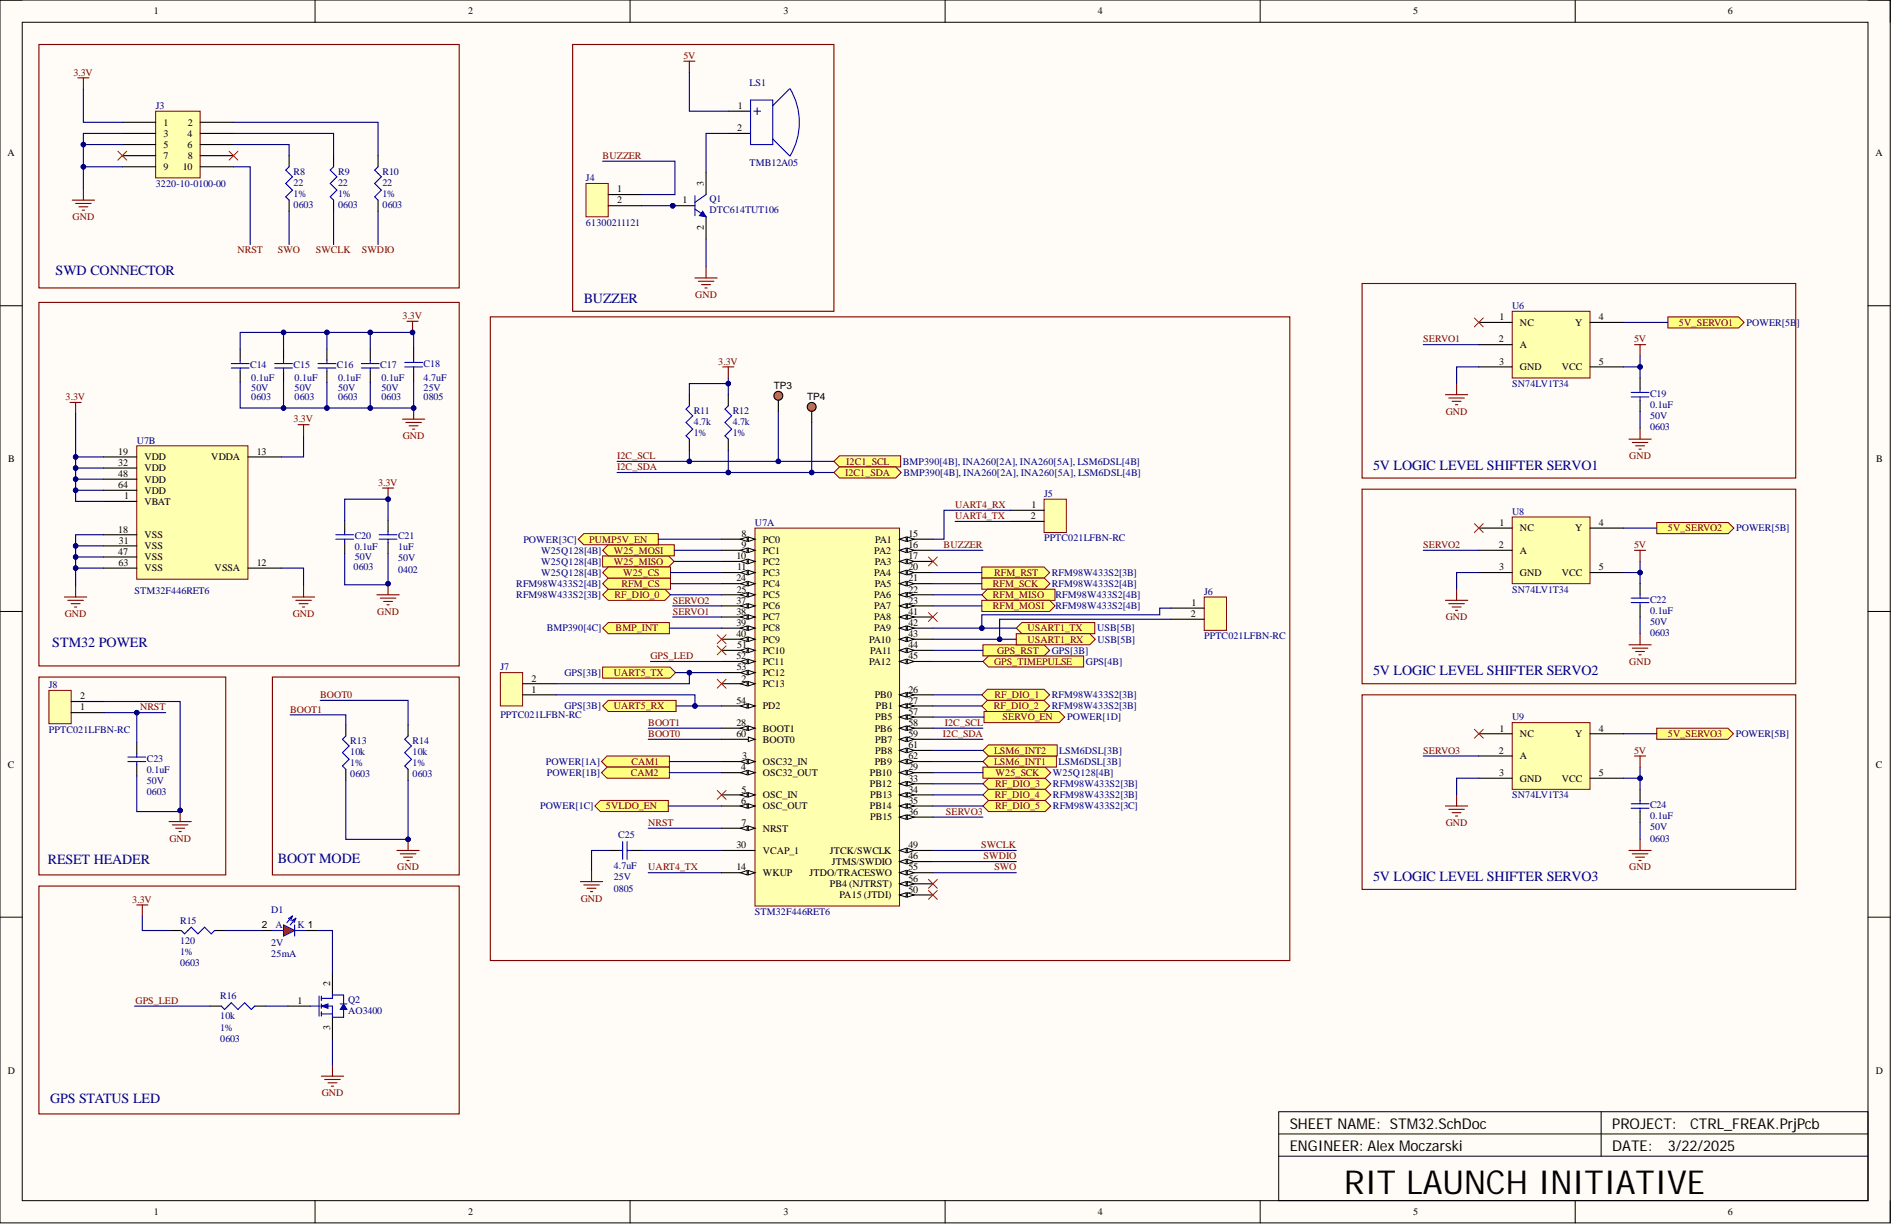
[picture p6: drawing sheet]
<svg xmlns="http://www.w3.org/2000/svg" width="431mm" height="279mm" viewBox="0 0 431 279" stroke-linecap="round" stroke-linejoin="round" font-family="sans-serif">
<defs><g id="words">
<text font-size="7.5" x="306.2" y="271.9">RIT LAUNCH INITIATIVE</text>
<g font-size="3.4">
<text x="293.8" y="257">SHEET NAME: STM32.SchDoc</text>
<text x="367.3" y="257">PROJECT:</text>
<text x="385" y="257">CTRL_FREAK.PrjPcb</text>
<text x="293.8" y="262.1">ENGINEER: Alex Moczarski</text>
<text x="367.3" y="262.1">DATE:</text>
<text x="379.9" y="262.1">3/22/2025</text>
</g>
<g font-size="3.2" fill="#000080">
<text x="12.7" y="62.6">SWD CONNECTOR</text>
<text x="133" y="68.9">BUZZER</text>
<text x="312.8" y="106.9">5V LOGIC LEVEL SHIFTER SERVO1</text>
<text x="11.9" y="147.4">STM32 POWER</text>
<text x="312.8" y="153.7">5V LOGIC LEVEL SHIFTER SERVO2</text>
<text x="10.9" y="196.8">RESET HEADER</text>
<text x="63.3" y="196.5">BOOT MODE</text>
<text x="312.8" y="200.6">5V LOGIC LEVEL SHIFTER SERVO3</text>
<text x="11.4" y="251.2">GPS STATUS LED</text>
</g>
<g font-size="2.3">
<text x="35" y="3.3">1</text>
<text x="106.6" y="3.3">2</text>
<text x="178.5" y="3.3">3</text>
<text x="250.1" y="3.3">4</text>
<text x="321.9" y="3.3">5</text>
<text x="393.6" y="3.3">6</text>
<text x="37.2" y="28.6">1</text>
<text x="42.8" y="28.6">2</text>
<text x="167.9" y="29.9">2</text>
<text x="168.1" y="24.8">1</text>
<text x="1.7" y="35.6">A</text>
<text x="37.2" y="31.1">3</text>
<text x="37.2" y="33.7">5</text>
<text x="42.7" y="31.1">4</text>
<text x="42.7" y="33.7">6</text>
<text x="427.2" y="35.6">A</text>
<text x="37.2" y="36.2">7</text>
<text x="37.2" y="38.7">9</text>
<text x="41.6" y="38.7">10</text>
<text x="42.8" y="36.2">8</text>
<text x="140.6" y="43.8">1</text>
<text x="140.6" y="46.3">2</text>
<text x="155.4" y="46.3">1</text>
<text x="160.3" y="42.3" transform="rotate(-90 160.3 42.3)">3</text>
<text x="160.3" y="52.4" transform="rotate(-90 160.3 52.4)">2</text>
<text x="341.4" y="78">2</text>
<text x="341.6" y="72.9">1</text>
<text x="346.2" y="74.2">NC</text>
<text x="358.8" y="74.2">Y</text>
<text x="364.2" y="72.9">4</text>
<text x="341.5" y="83">3</text>
<text x="346.2" y="79.2">A</text>
<text x="364.2" y="83">5</text>
<text x="176.3" y="88.6">TP3</text>
<text x="346.2" y="84.3">GND</text>
<text x="355.8" y="84.3">VCC</text>
<text x="183.9" y="91.1">TP4</text>
<text x="1.9" y="105.2">B</text>
<text x="26.9" y="103.5">19</text>
<text x="26.9" y="106.1">32</text>
<text x="32.9" y="104.8">VDD</text>
<text x="32.9" y="107.3">VDD</text>
<text x="48.1" y="104.8">VDDA</text>
<text x="58.5" y="103.5">13</text>
<text x="427.4" y="105.2">B</text>
<text x="26.9" y="108.6">48</text>
<text x="26.9" y="111.1">64</text>
<text x="28.3" y="113.7">1</text>
<text x="32.9" y="109.9">VDD</text>
<text x="32.9" y="112.4">VDD</text>
<text x="32.9" y="114.9">VBAT</text>
<text x="234.8" y="118.2">2</text>
<text x="235" y="115.7">1</text>
<text x="341.6" y="119.7">1</text>
<text x="364.2" y="119.7">4</text>
<text x="26.9" y="121.3">18</text>
<text x="27.1" y="123.8">31</text>
<text x="32.9" y="125.1">VSS</text>
<text x="32.9" y="122.5">VSS</text>
<text x="168.9" y="122.3">8</text>
<text x="168.9" y="124.8">9</text>
<text x="173.8" y="123.5">PC0</text>
<text x="199.3" y="123.5">PA1</text>
<text x="206.9" y="122.3">15</text>
<text x="206.9" y="124.8">16</text>
<text x="341.4" y="124.8">2</text>
<text x="346.2" y="121">NC</text>
<text x="358.8" y="121">Y</text>
<text x="26.9" y="126.3">47</text>
<text x="27" y="128.9">63</text>
<text x="32.9" y="127.6">VSS</text>
<text x="32.9" y="130.1">VSS</text>
<text x="48.9" y="130.1">VSSA</text>
<text x="58.5" y="128.9">12</text>
<text x="167.8" y="127.3">10</text>
<text x="167.9" y="129.9">11</text>
<text x="173.8" y="126.1">PC1</text>
<text x="173.8" y="128.6">PC2</text>
<text x="173.8" y="131.1">PC3</text>
<text x="199.2" y="126.1">PA2</text>
<text x="199.2" y="131.1">PA4</text>
<text x="199.3" y="128.6">PA3</text>
<text x="206.9" y="127.3">17</text>
<text x="206.9" y="129.9">20</text>
<text x="341.5" y="129.9">3</text>
<text x="346.2" y="126.1">A</text>
<text x="346.2" y="131.1">GND</text>
<text x="355.8" y="131.1">VCC</text>
<text x="364.2" y="129.9">5</text>
<text x="167.8" y="132.4">24</text>
<text x="167.8" y="137.5">37</text>
<text x="167.8" y="134.9">25</text>
<text x="173.8" y="133.7">PC4</text>
<text x="173.8" y="136.2">PC5</text>
<text x="199.2" y="136.2">PA6</text>
<text x="199.3" y="133.7">PA5</text>
<text x="206.9" y="132.4">21</text>
<text x="206.9" y="134.9">22</text>
<text x="206.9" y="137.5">23</text>
<text x="271.4" y="138">1</text>
<text x="167.8" y="140">38</text>
<text x="167.8" y="142.5">39</text>
<text x="173.8" y="138.7">PC6</text>
<text x="173.8" y="141.3">PC7</text>
<text x="173.8" y="143.8">PC8</text>
<text x="199.2" y="138.7">PA7</text>
<text x="199.2" y="141.3">PA8</text>
<text x="199.2" y="143.8">PA9</text>
<text x="206.9" y="140">41</text>
<text x="206.9" y="142.5">42</text>
<text x="271.3" y="140.5">2</text>
<text x="167.8" y="145.1">40</text>
<text x="167.9" y="147.6">51</text>
<text x="173.8" y="146.3">PC9</text>
<text x="173.8" y="148.9">PC10</text>
<text x="198" y="146.3">PA10</text>
<text x="198.2" y="148.9">PA11</text>
<text x="206.9" y="145.1">43</text>
<text x="206.9" y="147.6">44</text>
<text x="121.1" y="155.2">2</text>
<text x="167.8" y="150.1">52</text>
<text x="167.8" y="152.7">53</text>
<text x="168.9" y="155.2">2</text>
<text x="173.8" y="151.4">PC11</text>
<text x="173.8" y="153.9">PC12</text>
<text x="198" y="151.4">PA12</text>
<text x="206.9" y="150.1">45</text>
<text x="18.2" y="161.8">1</text>
<text x="18.2" y="159.2">2</text>
<text x="121.1" y="157.7">1</text>
<text x="167.8" y="160.2">54</text>
<text x="173.8" y="156.5">PC13</text>
<text x="173.8" y="161.5">PD2</text>
<text x="199.3" y="159">PB0</text>
<text x="199.5" y="161.5">PB1</text>
<text x="206.9" y="157.7">26</text>
<text x="206.9" y="160.2">27</text>
<text x="167.8" y="165.3">28</text>
<text x="167.8" y="167.8">60</text>
<text x="173.8" y="166.6">BOOT1</text>
<text x="199.3" y="166.6">PB6</text>
<text x="199.3" y="164">PB5</text>
<text x="206.9" y="162.8">57</text>
<text x="206.9" y="165.3">58</text>
<text x="206.9" y="167.8">59</text>
<text x="341.6" y="166.6">1</text>
<text x="346.2" y="167.8">NC</text>
<text x="358.8" y="167.8">Y</text>
<text x="364.2" y="166.6">4</text>
<text x="169" y="172.9">3</text>
<text x="173.8" y="169.1">BOOT0</text>
<text x="199.3" y="169.1">PB7</text>
<text x="199.3" y="171.6">PB8</text>
<text x="206.9" y="170.4">61</text>
<text x="206.9" y="172.9">62</text>
<text x="341.4" y="171.6">2</text>
<text x="346.2" y="172.9">A</text>
<text x="1.8" y="174.8">C</text>
<text x="168.9" y="175.4">4</text>
<text x="173.8" y="174.2">OSC32_IN</text>
<text x="173.8" y="176.7">OSC32_OUT</text>
<text x="198.2" y="176.7">PB10</text>
<text x="198.2" y="179.2">PB12</text>
<text x="199.3" y="174.2">PB9</text>
<text x="206.9" y="175.4">29</text>
<text x="206.9" y="178">33</text>
<text x="341.5" y="176.7">3</text>
<text x="346.2" y="178">GND</text>
<text x="355.8" y="178">VCC</text>
<text x="364.2" y="176.7">5</text>
<text x="427.3" y="174.8">C</text>
<text x="168.9" y="183">6</text>
<text x="168.9" y="180.5">5</text>
<text x="173.8" y="181.8">OSC_IN</text>
<text x="173.8" y="184.3">OSC_OUT</text>
<text x="198.2" y="184.3">PB14</text>
<text x="198.2" y="181.8">PB13</text>
<text x="206.9" y="180.5">34</text>
<text x="206.9" y="183">35</text>
<text x="206.9" y="185.6">36</text>
<text x="168.9" y="188.1">7</text>
<text x="173.8" y="189.4">NRST</text>
<text x="198.2" y="186.8">PB15</text>
<text x="167.8" y="193.2">30</text>
<text x="173.8" y="194.4">VCAP_1</text>
<text x="189" y="194.4">JTCK/SWCLK</text>
<text x="189.5" y="197">JTMS/SWDIO</text>
<text x="206.9" y="195.7">46</text>
<text x="206.9" y="193.2">49</text>
<text x="167.8" y="198.2">14</text>
<text x="173.8" y="199.5">WKUP</text>
<text x="184.4" y="199.5">JTDO/TRACESWO</text>
<text x="189" y="202">PB4 (NJTRST)</text>
<text x="206.9" y="203.3">50</text>
<text x="206.9" y="198.2">55</text>
<text x="206.9" y="200.8">56</text>
<text x="191.2" y="204.5">PA15 (JTDI)</text>
<text x="59.6" y="211.4">2</text>
<text x="75.2" y="224.5" transform="rotate(-90 75.2 224.5)">2</text>
<text x="67.8" y="228.6">1</text>
<text x="75.2" y="234.6" transform="rotate(-90 75.2 234.6)">3</text>
<text x="1.8" y="244.5">D</text>
<text x="427.3" y="244.5">D</text>
<text x="35" y="276.7">1</text>
<text x="106.6" y="276.7">2</text>
<text x="178.5" y="276.7">3</text>
<text x="250.1" y="276.7">4</text>
<text x="321.9" y="276.7">5</text>
<text x="393.6" y="276.7">6</text>
</g>
<g font-size="2.3" fill="#800000">
<text x="16.7" y="17.2">3.3V</text>
<text x="155.7" y="13.4">5V</text>
<text x="137.3" y="36.2">BUZZER</text>
<text x="16.5" y="50.1">GND</text>
<text x="54.1" y="57.7">NRST</text>
<text x="63.3" y="57.7">SWO</text>
<text x="71.9" y="57.7">SWCLK</text>
<text x="82.4" y="57.7">SWDIO</text>
<text x="158.4" y="67.8">GND</text>
<text x="91.7" y="72.7">3.3V</text>
<text x="324.2" y="78">SERVO1</text>
<text x="372.2" y="78">5V</text>
<text x="382.5" y="74.2">5V_SERVO1</text>
<text x="163.6" y="83">3.3V</text>
<text x="14.9" y="91.1">3.3V</text>
<text x="329.4" y="94.4">GND</text>
<text x="66.9" y="96.2">3.3V</text>
<text x="91.8" y="100">GND</text>
<text x="140.6" y="104.6">I2C_SCL</text>
<text x="140.6" y="107.1">I2C_SDA</text>
<text x="192.8" y="105.8">I2C1_SCL</text>
<text x="371.2" y="104.6">GND</text>
<text x="86.1" y="110.6">3.3V</text>
<text x="192.5" y="108.4">I2C1_SDA</text>
<text x="217.6" y="118.2">UART4_TX</text>
<text x="217.6" y="115.7">UART4_RX</text>
<text x="134.2" y="123.5">PUMP5V_EN</text>
<text x="215" y="124.8">BUZZER</text>
<text x="324.2" y="124.8">SERVO2</text>
<text x="372.2" y="124.8">5V</text>
<text x="379.9" y="121">5V_SERVO2</text>
<text x="139.8" y="128.6">W25_MISO</text>
<text x="139.8" y="126.1">W25_MOSI</text>
<text x="141.9" y="131.1">W25_CS</text>
<text x="226.4" y="131.1">RFM_RST</text>
<text x="140" y="136.2">RF_DIO_0</text>
<text x="141.6" y="133.7">RFM_CS</text>
<text x="153.2" y="137.5">SERVO2</text>
<text x="226.2" y="133.7">RFM_SCK</text>
<text x="226.2" y="136.2">RFM_MISO</text>
<text x="14.8" y="140.5">GND</text>
<text x="66.7" y="140.5">GND</text>
<text x="85.9" y="140">GND</text>
<text x="140.2" y="143.8">BMP_INT</text>
<text x="153.2" y="140">SERVO1</text>
<text x="226.2" y="138.7">RFM_MOSI</text>
<text x="234" y="143.8">USART1_TX</text>
<text x="329.4" y="141.3">GND</text>
<text x="227.1" y="148.9">GPS_RST</text>
<text x="234" y="146.3">USART1_RX</text>
<text x="139.8" y="153.9">UART5_TX</text>
<text x="148.2" y="150.1">GPS_LED</text>
<text x="226.4" y="151.4">GPS_TIMEPULSE</text>
<text x="371.2" y="151.4">GND</text>
<text x="31.9" y="161.8">NRST</text>
<text x="72.9" y="159">BOOT0</text>
<text x="139.8" y="161.5">UART5_RX</text>
<text x="226.4" y="161.5">RF_DIO_2</text>
<text x="226.5" y="159">RF_DIO_1</text>
<text x="66.1" y="162.3">BOOT1</text>
<text x="147.7" y="165.3">BOOT1</text>
<text x="147.7" y="167.8">BOOT0</text>
<text x="214.8" y="167.8">I2C_SDA</text>
<text x="215.2" y="165.3">I2C_SCL</text>
<text x="228.4" y="164">SERVO_EN</text>
<text x="379.9" y="167.8">5V_SERVO3</text>
<text x="226.4" y="171.6">LSM6_INT2</text>
<text x="324.2" y="171.6">SERVO3</text>
<text x="372.2" y="171.6">5V</text>
<text x="143.7" y="176.7">CAM2</text>
<text x="143.9" y="174.2">CAM1</text>
<text x="226.4" y="174.2">LSM6_INT1</text>
<text x="226.7" y="179.2">RF_DIO_3</text>
<text x="226.8" y="176.7">W25_SCK</text>
<text x="138" y="184.3">5VLDO_EN</text>
<text x="215.5" y="185.6">SERVO3</text>
<text x="226.6" y="181.8">RF_DIO_4</text>
<text x="226.7" y="184.3">RF_DIO_5</text>
<text x="38.6" y="191.6">GND</text>
<text x="147.7" y="188.1">NRST</text>
<text x="329.4" y="188.1">GND</text>
<text x="223.5" y="193.2">SWCLK</text>
<text x="224.1" y="195.7">SWDIO</text>
<text x="90.5" y="198.2">GND</text>
<text x="147.7" y="198.2">UART4_TX</text>
<text x="226.5" y="198.2">SWO</text>
<text x="371.2" y="198.2">GND</text>
<text x="30.1" y="205.6">3.3V</text>
<text x="132.3" y="205.3">GND</text>
<text x="30.9" y="228.6">GPS_LED</text>
<text x="73.3" y="249.6">GND</text>
</g>
<g font-size="2.3" fill="#000080">
<text x="170.7" y="19.5">LS1</text>
<text x="35.5" y="24.8">J3</text>
<text x="66.9" y="39.8">R8</text>
<text x="77" y="39.8">R9</text>
<text x="87.1" y="39.8">R10</text>
<text x="133.5" y="41.3">J4</text>
<text x="170.7" y="37.7">TMB12A05</text>
<text x="35.5" y="42.5">3220-10-0100-00</text>
<text x="66.9" y="42.3">22</text>
<text x="66.9" y="44.8">1%</text>
<text x="66.9" y="47.3">0603</text>
<text x="77" y="42.3">22</text>
<text x="77" y="44.8">1%</text>
<text x="77" y="47.3">0603</text>
<text x="87.1" y="42.3">22</text>
<text x="87.1" y="44.8">1%</text>
<text x="87.1" y="47.3">0603</text>
<text x="161.6" y="46.1">Q1</text>
<text x="133.5" y="51.4">61300211121</text>
<text x="161.6" y="48.6">DTC614TUT106</text>
<text x="344.5" y="70.4">U6</text>
<text x="397.8" y="74.2">POWER[5B</text>
<text x="409.2" y="74.2">]</text>
<text x="57" y="83.8">C14</text>
<text x="66.9" y="83.8">C15</text>
<text x="76.7" y="83.8">C16</text>
<text x="86.6" y="83.8">C17</text>
<text x="96.5" y="83.5">C18</text>
<text x="57.2" y="86.8">0.1uF</text>
<text x="57.2" y="89.1">50V</text>
<text x="67.1" y="86.8">0.1uF</text>
<text x="67.1" y="89.1">50V</text>
<text x="77" y="86.8">0.1uF</text>
<text x="77" y="89.1">50V</text>
<text x="86.9" y="86.8">0.1uF</text>
<text x="86.9" y="89.1">50V</text>
<text x="96.5" y="86.8">4.7uF</text>
<text x="96.5" y="89.1">25V</text>
<text x="344.5" y="88.1">SN74LV1T34</text>
<text x="57.2" y="91.1">0603</text>
<text x="67.1" y="91.1">0603</text>
<text x="77" y="91.1">0603</text>
<text x="86.9" y="91.1">0603</text>
<text x="96.5" y="91.1">0805</text>
<text x="158.1" y="94.2">R11</text>
<text x="166.9" y="94.2">R12</text>
<text x="375.9" y="92.9">0.1uF</text>
<text x="375.9" y="95.4">50V</text>
<text x="375.9" y="90.4">C19</text>
<text x="31.2" y="101">U7B</text>
<text x="158.1" y="96.7">4.7k</text>
<text x="158.1" y="99.2">1%</text>
<text x="166.9" y="96.7">4.7k</text>
<text x="166.9" y="99.2">1%</text>
<text x="375.9" y="98">0603</text>
<text x="205.7" y="105.8">BMP390[4B], INA260[2A], INA260[5A], LSM6DSL[4B]</text>
<text x="205.8" y="108.4">BMP390[4B], INA260[2A], INA260[5A], LSM6DSL[4B]</text>
<text x="237.8" y="113.2">J5</text>
<text x="172" y="119.7">U7A</text>
<text x="344.5" y="117.2">U8</text>
<text x="80.8" y="125.3">0.1uF</text>
<text x="80.8" y="122.8">C20</text>
<text x="90.7" y="125.3">1uF</text>
<text x="90.7" y="122.8">C21</text>
<text x="119.2" y="123.5">POWER[3C]</text>
<text x="237.8" y="123.3">PPTC021LFBN-RC</text>
<text x="395.5" y="121">POWER[5B]</text>
<text x="80.5" y="129.9">0603</text>
<text x="80.8" y="127.6">50V</text>
<text x="90.7" y="127.8">50V</text>
<text x="90.7" y="130.4">0402</text>
<text x="123.3" y="128.6">W25Q128[4B]</text>
<text x="123.3" y="126.1">W25Q128[4B]</text>
<text x="123.3" y="131.1">W25Q128[4B]</text>
<text x="239.6" y="131.1">RFM98W433S2[3B]</text>
<text x="30.6" y="135.2">STM32F446RET6</text>
<text x="117.6" y="136.2">RFM98W433S2[3B]</text>
<text x="117.6" y="133.7">RFM98W433S2[4B]</text>
<text x="239.6" y="133.7">RFM98W433S2[4B]</text>
<text x="240.5" y="136.2">RFM98W433S2[4B]</text>
<text x="274.3" y="135.4">J6</text>
<text x="344.5" y="134.9">SN74LV1T34</text>
<text x="375.9" y="137.2">C22</text>
<text x="124.5" y="143.8">BMP390[4C]</text>
<text x="240.5" y="138.7">RFM98W433S2[4B]</text>
<text x="249.9" y="143.8">USB[5B]</text>
<text x="375.9" y="139.7">0.1uF</text>
<text x="375.9" y="142.3">50V</text>
<text x="239.6" y="148.9">GPS[3B]</text>
<text x="250" y="146.3">USB[5B]</text>
<text x="274.3" y="145.6">PPTC021LFBN-RC</text>
<text x="375.9" y="144.8">0603</text>
<text x="114" y="152.7">J7</text>
<text x="128.6" y="153.9">GPS[3B]</text>
<text x="247.4" y="151.4">GPS[4B]</text>
<text x="11.1" y="156.7">J8</text>
<text x="128.6" y="161.5">GPS[3B]</text>
<text x="239.6" y="159">RFM98W433S2[3B]</text>
<text x="239.6" y="161.5">RFM98W433S2[3B]</text>
<text x="11.1" y="166.8">PPTC021LFBN-RC</text>
<text x="114" y="163.5">PPTC021LFBN-RC</text>
<text x="243.1" y="164">POWER[1D]</text>
<text x="344.5" y="164">U9</text>
<text x="395.4" y="167.8">POWER[5B]</text>
<text x="33.4" y="173.4">C23</text>
<text x="79.8" y="171.9">10k</text>
<text x="79.8" y="169.4">R13</text>
<text x="94" y="171.9">10k</text>
<text x="94" y="169.4">R14</text>
<text x="241.3" y="171.6">LSM6DSL[3B]</text>
<text x="33.4" y="175.9">0.1uF</text>
<text x="33.4" y="178.5">50V</text>
<text x="79.8" y="174.4">1%</text>
<text x="79.8" y="177">0603</text>
<text x="94" y="174.4">1%</text>
<text x="94" y="177">0603</text>
<text x="124.4" y="174.2">POWER[1A]</text>
<text x="124.5" y="176.7">POWER[1B]</text>
<text x="239.9" y="179.2">RFM98W433S2[3B]</text>
<text x="239.9" y="176.7">W25Q128[4B]</text>
<text x="241.1" y="174.2">LSM6DSL[3B]</text>
<text x="33.4" y="181">0603</text>
<text x="123" y="184.3">POWER[1C]</text>
<text x="239.9" y="181.8">RFM98W433S2[3B]</text>
<text x="239.9" y="184.3">RFM98W433S2[3C]</text>
<text x="344.5" y="181.8">SN74LV1T34</text>
<text x="375.9" y="184">C24</text>
<text x="140.8" y="190.9">C25</text>
<text x="375.9" y="186.6">0.1uF</text>
<text x="375.9" y="189.1">50V</text>
<text x="375.9" y="191.6">0603</text>
<text x="139.8" y="198">4.7uF</text>
<text x="139.8" y="200.5">25V</text>
<text x="139.8" y="203">0805</text>
<text x="61.8" y="207.8">D1</text>
<text x="172" y="208.3">STM32F446RET6</text>
<text x="41" y="214.9">120</text>
<text x="41" y="210.4">R15</text>
<text x="61.8" y="215.4">2V</text>
<text x="41" y="217.5">1%</text>
<text x="41" y="220">0603</text>
<text x="61.8" y="218">25mA</text>
<text x="50.2" y="227.6">R16</text>
<text x="50.2" y="232.1">10k</text>
<text x="79.3" y="228.3">Q2</text>
<text x="79.3" y="230.9">AO3400</text>
<text x="50.2" y="234.7">1%</text>
<text x="50.2" y="237.2">0603</text>
</g>
<g font-size="2.3" fill="#00f">
<text x="62.7" y="211.4">A</text>
<text x="67.8" y="211.4">K 1</text>
</g>
</g></defs>
<path d="M0 0h430.6v278.5h-430.6z" fill-rule="evenodd" fill="#fffcf8"/>
<path d="M0 0h430.6v278.5h-430.6z" fill="none" stroke="#000" stroke-width=".23"/>
<path d="M5.1 5.1h420.4v268.3h-420.4z" fill-rule="evenodd" fill="#fffcf8"/>
<g fill="none" stroke="#000" stroke-width=".23">
<path d="M0 0h5.1M5.1 5.1h420.4v268.3h-420.4zM71.8 0v5.1M143.5 0v5.1M215.3 0v5.1M287.1 0v5.1M358.8 0v5.1M425.5 0h5.1v5.1M0 69.6h5.1M425.5 69.6h5.1M0 139.2h5.1M425.5 139.2h5.1"/>
<path d="M0 208.9h5.1M425.5 208.9h5.1M291.3 253.2h134.2v20.2h-134.2zM291.3 258.2h134.2M364.7 253.2v10.1M71.8 273.4v5.1M143.5 273.4v5.1M215.3 273.4v5.1M287.1 273.4v5.1M291.3 263.3h134.2M358.8 273.4v5.1M430.6 273.4v5.1"/>
</g>
<path d="M172 120.3h32.9v86h-32.9z" fill-rule="evenodd" fill="#ffffb0"/>
<path d="M172 120.3h32.9v86h-32.9z" fill="none" stroke="#800000" stroke-width=".23"/>
<path d="M164.4 155.7h7.6" fill="none" stroke="#000" stroke-width=".25"/>
<path d="M170.5 155.2l1.5 .5-1.5 .5z" fill="#f8fcff"/>
<path d="M170.5 155.2l1.5 .5-1.5 .5z" fill="none" stroke="#000" stroke-width=".23"/>
<path d="M168.7 155.7l1.5-.5v1z" fill="#f8fcff"/>
<path d="M168.7 155.7l1.5-.5v1z" fill="none" stroke="#000" stroke-width=".23"/>
<path d="M164.4 173.4h7.6" fill="none" stroke="#000" stroke-width=".25"/>
<path d="M170.5 172.9l1.5 .5-1.5 .5z" fill="#f8fcff"/>
<path d="M170.5 172.9l1.5 .5-1.5 .5z" fill="none" stroke="#000" stroke-width=".23"/>
<path d="M168.7 173.4l1.5-.5v1z" fill="#f8fcff"/>
<path d="M168.7 173.4l1.5-.5v1z" fill="none" stroke="#000" stroke-width=".23"/>
<path d="M164.4 175.9h7.6" fill="none" stroke="#000" stroke-width=".25"/>
<path d="M170.5 175.4l1.5 .5-1.5 .5z" fill="#f8fcff"/>
<path d="M170.5 175.4l1.5 .5-1.5 .5z" fill="none" stroke="#000" stroke-width=".23"/>
<path d="M168.7 175.9l1.5-.5v1z" fill="#f8fcff"/>
<path d="M168.7 175.9l1.5-.5v1z" fill="none" stroke="#000" stroke-width=".23"/>
<path d="M164.4 181h7.6" fill="none" stroke="#000" stroke-width=".25"/>
<path d="M170.5 180.5l1.5 .5-1.5 .5z" fill="#f8fcff"/>
<path d="M170.5 180.5l1.5 .5-1.5 .5z" fill="none" stroke="#000" stroke-width=".23"/>
<path d="M168.7 181l1.5-.5v1z" fill="#f8fcff"/>
<path d="M168.7 181l1.5-.5v1z" fill="none" stroke="#000" stroke-width=".23"/>
<path d="M164.4 183.5h7.6" fill="none" stroke="#000" stroke-width=".25"/>
<path d="M170.5 183l1.5 .5-1.5 .5z" fill="#f8fcff"/>
<path d="M170.5 183l1.5 .5-1.5 .5z" fill="none" stroke="#000" stroke-width=".23"/>
<path d="M168.7 183.5l1.5-.5v1z" fill="#f8fcff"/>
<path d="M168.7 183.5l1.5-.5v1z" fill="none" stroke="#000" stroke-width=".23"/>
<path d="M164.4 188.6h7.6" fill="none" stroke="#000" stroke-width=".25"/>
<path d="M170.5 188.1l1.5 .5-1.5 .5z" fill="#f8fcff"/>
<path d="M170.5 188.1l1.5 .5-1.5 .5z" fill="none" stroke="#000" stroke-width=".23"/>
<path d="M168.7 188.6l1.5-.5v1z" fill="#f8fcff"/>
<path d="M168.7 188.6l1.5-.5v1z" fill="none" stroke="#000" stroke-width=".23"/>
<path d="M164.4 122.8h7.6" fill="none" stroke="#000" stroke-width=".25"/>
<path d="M170.5 122.3l1.5 .5-1.5 .5z" fill="#f8fcff"/>
<path d="M170.5 122.3l1.5 .5-1.5 .5z" fill="none" stroke="#000" stroke-width=".23"/>
<path d="M168.7 122.8l1.5-.5v1z" fill="#f8fcff"/>
<path d="M168.7 122.8l1.5-.5v1z" fill="none" stroke="#000" stroke-width=".23"/>
<path d="M164.4 125.3h7.6" fill="none" stroke="#000" stroke-width=".25"/>
<path d="M170.5 124.8l1.5 .5-1.5 .5z" fill="#f8fcff"/>
<path d="M170.5 124.8l1.5 .5-1.5 .5z" fill="none" stroke="#000" stroke-width=".23"/>
<path d="M168.7 125.3l1.5-.5v1z" fill="#f8fcff"/>
<path d="M168.7 125.3l1.5-.5v1z" fill="none" stroke="#000" stroke-width=".23"/>
<path d="M164.4 127.8h7.6" fill="none" stroke="#000" stroke-width=".25"/>
<path d="M170.5 127.3l1.5 .5-1.5 .6z" fill="#f8fcff"/>
<path d="M170.5 127.3l1.5 .5-1.5 .6z" fill="none" stroke="#000" stroke-width=".23"/>
<path d="M168.7 127.8l1.5-.5v1.1z" fill="#f8fcff"/>
<path d="M168.7 127.8l1.5-.5v1.1z" fill="none" stroke="#000" stroke-width=".23"/>
<path d="M164.4 130.4h7.6" fill="none" stroke="#000" stroke-width=".25"/>
<path d="M170.5 129.9l1.5 .5-1.5 .5z" fill="#f8fcff"/>
<path d="M170.5 129.9l1.5 .5-1.5 .5z" fill="none" stroke="#000" stroke-width=".23"/>
<path d="M168.7 130.4l1.5-.5v1z" fill="#f8fcff"/>
<path d="M168.7 130.4l1.5-.5v1z" fill="none" stroke="#000" stroke-width=".23"/>
<path d="M164.4 198.7h7.6" fill="none" stroke="#000" stroke-width=".25"/>
<path d="M170.5 198.2l1.5 .5-1.5 .5z" fill="#f8fcff"/>
<path d="M170.5 198.2l1.5 .5-1.5 .5z" fill="none" stroke="#000" stroke-width=".23"/>
<path d="M168.7 198.7l1.5-.5v1z" fill="#f8fcff"/>
<path d="M168.7 198.7l1.5-.5v1z" fill="none" stroke="#000" stroke-width=".23"/>
<path d="M204.9 122.8h7.6" fill="none" stroke="#000" stroke-width=".25"/>
<path d="M204.9 122.8l1.5-.5v1z" fill="#f8fcff"/>
<path d="M204.9 122.8l1.5-.5v1z" fill="none" stroke="#000" stroke-width=".23"/>
<path d="M206.7 122.3l1.5 .5-1.5 .5z" fill="#f8fcff"/>
<path d="M206.7 122.3l1.5 .5-1.5 .5z" fill="none" stroke="#000" stroke-width=".23"/>
<path d="M204.9 125.3h7.6" fill="none" stroke="#000" stroke-width=".25"/>
<path d="M204.9 125.3l1.5-.5v1z" fill="#f8fcff"/>
<path d="M204.9 125.3l1.5-.5v1z" fill="none" stroke="#000" stroke-width=".23"/>
<path d="M206.7 124.8l1.5 .5-1.5 .5z" fill="#f8fcff"/>
<path d="M206.7 124.8l1.5 .5-1.5 .5z" fill="none" stroke="#000" stroke-width=".23"/>
<path d="M204.9 127.8h7.6" fill="none" stroke="#000" stroke-width=".25"/>
<path d="M204.9 127.8l1.5-.5v1.1z" fill="#f8fcff"/>
<path d="M204.9 127.8l1.5-.5v1.1z" fill="none" stroke="#000" stroke-width=".23"/>
<path d="M206.7 127.3l1.5 .5-1.5 .6z" fill="#f8fcff"/>
<path d="M206.7 127.3l1.5 .5-1.5 .6z" fill="none" stroke="#000" stroke-width=".23"/>
<path d="M204.9 130.4h7.6" fill="none" stroke="#000" stroke-width=".25"/>
<path d="M204.9 130.4l1.5-.5v1z" fill="#f8fcff"/>
<path d="M204.9 130.4l1.5-.5v1z" fill="none" stroke="#000" stroke-width=".23"/>
<path d="M206.7 129.9l1.5 .5-1.5 .5z" fill="#f8fcff"/>
<path d="M206.7 129.9l1.5 .5-1.5 .5z" fill="none" stroke="#000" stroke-width=".23"/>
<path d="M204.9 132.9h7.6" fill="none" stroke="#000" stroke-width=".25"/>
<path d="M204.9 132.9l1.5-.5v1z" fill="#f8fcff"/>
<path d="M204.9 132.9l1.5-.5v1z" fill="none" stroke="#000" stroke-width=".23"/>
<path d="M206.7 132.4l1.5 .5-1.5 .5z" fill="#f8fcff"/>
<path d="M206.7 132.4l1.5 .5-1.5 .5z" fill="none" stroke="#000" stroke-width=".23"/>
<path d="M204.9 135.4h7.6" fill="none" stroke="#000" stroke-width=".25"/>
<path d="M204.9 135.4l1.5-.5v1z" fill="#f8fcff"/>
<path d="M204.9 135.4l1.5-.5v1z" fill="none" stroke="#000" stroke-width=".23"/>
<path d="M206.7 134.9l1.5 .5-1.5 .5z" fill="#f8fcff"/>
<path d="M206.7 134.9l1.5 .5-1.5 .5z" fill="none" stroke="#000" stroke-width=".23"/>
<path d="M204.9 138h7.6" fill="none" stroke="#000" stroke-width=".25"/>
<path d="M204.9 138l1.5-.5v1z" fill="#f8fcff"/>
<path d="M204.9 138l1.5-.5v1z" fill="none" stroke="#000" stroke-width=".23"/>
<path d="M206.7 137.5l1.5 .5-1.5 .5z" fill="#f8fcff"/>
<path d="M206.7 137.5l1.5 .5-1.5 .5z" fill="none" stroke="#000" stroke-width=".23"/>
<path d="M164.4 132.9h7.6" fill="none" stroke="#000" stroke-width=".25"/>
<path d="M170.5 132.4l1.5 .5-1.5 .5z" fill="#f8fcff"/>
<path d="M170.5 132.4l1.5 .5-1.5 .5z" fill="none" stroke="#000" stroke-width=".23"/>
<path d="M168.7 132.9l1.5-.5v1z" fill="#f8fcff"/>
<path d="M168.7 132.9l1.5-.5v1z" fill="none" stroke="#000" stroke-width=".23"/>
<path d="M164.4 135.4h7.6" fill="none" stroke="#000" stroke-width=".25"/>
<path d="M170.5 134.9l1.5 .5-1.5 .5z" fill="#f8fcff"/>
<path d="M170.5 134.9l1.5 .5-1.5 .5z" fill="none" stroke="#000" stroke-width=".23"/>
<path d="M168.7 135.4l1.5-.5v1z" fill="#f8fcff"/>
<path d="M168.7 135.4l1.5-.5v1z" fill="none" stroke="#000" stroke-width=".23"/>
<path d="M204.9 158.2h7.6" fill="none" stroke="#000" stroke-width=".25"/>
<path d="M204.9 158.2l1.5-.5v1z" fill="#f8fcff"/>
<path d="M204.9 158.2l1.5-.5v1z" fill="none" stroke="#000" stroke-width=".23"/>
<path d="M206.7 157.7l1.5 .5-1.5 .5z" fill="#f8fcff"/>
<path d="M206.7 157.7l1.5 .5-1.5 .5z" fill="none" stroke="#000" stroke-width=".23"/>
<path d="M204.9 160.8h7.6" fill="none" stroke="#000" stroke-width=".25"/>
<path d="M204.9 160.8l1.5-.6v1.1z" fill="#f8fcff"/>
<path d="M204.9 160.8l1.5-.6v1.1z" fill="none" stroke="#000" stroke-width=".23"/>
<path d="M206.7 160.2l1.5 .6-1.5 .5z" fill="#f8fcff"/>
<path d="M206.7 160.2l1.5 .6-1.5 .5z" fill="none" stroke="#000" stroke-width=".23"/>
<path d="M164.4 165.8h7.6" fill="none" stroke="#000" stroke-width=".25"/>
<path d="M170.5 165.3l1.5 .5-1.5 .5z" fill="#f8fcff"/>
<path d="M170.5 165.3l1.5 .5-1.5 .5z" fill="none" stroke="#000" stroke-width=".23"/>
<path d="M168.7 165.8l1.5-.5v1z" fill="#f8fcff"/>
<path d="M168.7 165.8l1.5-.5v1z" fill="none" stroke="#000" stroke-width=".23"/>
<path d="M204.9 175.9h7.6" fill="none" stroke="#000" stroke-width=".25"/>
<path d="M204.9 175.9l1.5-.5v1z" fill="#f8fcff"/>
<path d="M204.9 175.9l1.5-.5v1z" fill="none" stroke="#000" stroke-width=".23"/>
<path d="M206.7 175.4l1.5 .5-1.5 .5z" fill="#f8fcff"/>
<path d="M206.7 175.4l1.5 .5-1.5 .5z" fill="none" stroke="#000" stroke-width=".23"/>
<path d="M204.9 178.5h7.6M164.4 193.7h7.6" fill="none" stroke="#000" stroke-width=".25"/>
<path d="M204.9 178.5l1.5-.5v1z" fill="#f8fcff"/>
<path d="M204.9 178.5l1.5-.5v1z" fill="none" stroke="#000" stroke-width=".23"/>
<path d="M206.7 178l1.5 .5-1.5 .5z" fill="#f8fcff"/>
<path d="M206.7 178l1.5 .5-1.5 .5z" fill="none" stroke="#000" stroke-width=".23"/>
<path d="M204.9 181h7.6" fill="none" stroke="#000" stroke-width=".25"/>
<path d="M204.9 181l1.5-.5v1z" fill="#f8fcff"/>
<path d="M204.9 181l1.5-.5v1z" fill="none" stroke="#000" stroke-width=".23"/>
<path d="M206.7 180.5l1.5 .5-1.5 .5z" fill="#f8fcff"/>
<path d="M206.7 180.5l1.5 .5-1.5 .5z" fill="none" stroke="#000" stroke-width=".23"/>
<path d="M204.9 183.5h7.6" fill="none" stroke="#000" stroke-width=".25"/>
<path d="M204.9 183.5l1.5-.5v1z" fill="#f8fcff"/>
<path d="M204.9 183.5l1.5-.5v1z" fill="none" stroke="#000" stroke-width=".23"/>
<path d="M206.7 183l1.5 .5-1.5 .5z" fill="#f8fcff"/>
<path d="M206.7 183l1.5 .5-1.5 .5z" fill="none" stroke="#000" stroke-width=".23"/>
<path d="M204.9 186.1h7.6" fill="none" stroke="#000" stroke-width=".25"/>
<path d="M204.9 186.1l1.5-.5v1z" fill="#f8fcff"/>
<path d="M204.9 186.1l1.5-.5v1z" fill="none" stroke="#000" stroke-width=".23"/>
<path d="M206.7 185.6l1.5 .5-1.5 .5z" fill="#f8fcff"/>
<path d="M206.7 185.6l1.5 .5-1.5 .5z" fill="none" stroke="#000" stroke-width=".23"/>
<path d="M164.4 138h7.6" fill="none" stroke="#000" stroke-width=".25"/>
<path d="M170.5 137.5l1.5 .5-1.5 .5z" fill="#f8fcff"/>
<path d="M170.5 137.5l1.5 .5-1.5 .5z" fill="none" stroke="#000" stroke-width=".23"/>
<path d="M168.7 138l1.5-.5v1z" fill="#f8fcff"/>
<path d="M168.7 138l1.5-.5v1z" fill="none" stroke="#000" stroke-width=".23"/>
<path d="M164.4 140.5h7.6" fill="none" stroke="#000" stroke-width=".25"/>
<path d="M170.5 140l1.5 .5-1.5 .5z" fill="#f8fcff"/>
<path d="M170.5 140l1.5 .5-1.5 .5z" fill="none" stroke="#000" stroke-width=".23"/>
<path d="M168.7 140.5l1.5-.5v1z" fill="#f8fcff"/>
<path d="M168.7 140.5l1.5-.5v1z" fill="none" stroke="#000" stroke-width=".23"/>
<path d="M164.4 143h7.6" fill="none" stroke="#000" stroke-width=".25"/>
<path d="M170.5 142.5l1.5 .5-1.5 .5z" fill="#f8fcff"/>
<path d="M170.5 142.5l1.5 .5-1.5 .5z" fill="none" stroke="#000" stroke-width=".23"/>
<path d="M168.7 143l1.5-.5v1z" fill="#f8fcff"/>
<path d="M168.7 143l1.5-.5v1z" fill="none" stroke="#000" stroke-width=".23"/>
<path d="M164.4 145.6h7.6" fill="none" stroke="#000" stroke-width=".25"/>
<path d="M170.5 145.1l1.5 .5-1.5 .5z" fill="#f8fcff"/>
<path d="M170.5 145.1l1.5 .5-1.5 .5z" fill="none" stroke="#000" stroke-width=".23"/>
<path d="M168.7 145.6l1.5-.5v1z" fill="#f8fcff"/>
<path d="M168.7 145.6l1.5-.5v1z" fill="none" stroke="#000" stroke-width=".23"/>
<path d="M204.9 140.5h7.6" fill="none" stroke="#000" stroke-width=".25"/>
<path d="M204.9 140.5l1.5-.5v1z" fill="#f8fcff"/>
<path d="M204.9 140.5l1.5-.5v1z" fill="none" stroke="#000" stroke-width=".23"/>
<path d="M206.7 140l1.5 .5-1.5 .5z" fill="#f8fcff"/>
<path d="M206.7 140l1.5 .5-1.5 .5z" fill="none" stroke="#000" stroke-width=".23"/>
<path d="M204.9 143h7.6" fill="none" stroke="#000" stroke-width=".25"/>
<path d="M204.9 143l1.5-.5v1z" fill="#f8fcff"/>
<path d="M204.9 143l1.5-.5v1z" fill="none" stroke="#000" stroke-width=".23"/>
<path d="M206.7 142.5l1.5 .5-1.5 .5z" fill="#f8fcff"/>
<path d="M206.7 142.5l1.5 .5-1.5 .5z" fill="none" stroke="#000" stroke-width=".23"/>
<path d="M204.9 145.6h7.6" fill="none" stroke="#000" stroke-width=".25"/>
<path d="M204.9 145.6l1.5-.5v1z" fill="#f8fcff"/>
<path d="M204.9 145.6l1.5-.5v1z" fill="none" stroke="#000" stroke-width=".23"/>
<path d="M206.7 145.1l1.5 .5-1.5 .5z" fill="#f8fcff"/>
<path d="M206.7 145.1l1.5 .5-1.5 .5z" fill="none" stroke="#000" stroke-width=".23"/>
<path d="M204.9 148.1h7.6" fill="none" stroke="#000" stroke-width=".25"/>
<path d="M204.9 148.1l1.5-.5v1z" fill="#f8fcff"/>
<path d="M204.9 148.1l1.5-.5v1z" fill="none" stroke="#000" stroke-width=".23"/>
<path d="M206.7 147.6l1.5 .5-1.5 .5z" fill="#f8fcff"/>
<path d="M206.7 147.6l1.5 .5-1.5 .5z" fill="none" stroke="#000" stroke-width=".23"/>
<path d="M204.9 150.6h7.6" fill="none" stroke="#000" stroke-width=".25"/>
<path d="M204.9 150.6l1.5-.5v1z" fill="#f8fcff"/>
<path d="M204.9 150.6l1.5-.5v1z" fill="none" stroke="#000" stroke-width=".23"/>
<path d="M206.7 150.1l1.5 .5-1.5 .5z" fill="#f8fcff"/>
<path d="M206.7 150.1l1.5 .5-1.5 .5z" fill="none" stroke="#000" stroke-width=".23"/>
<path d="M204.9 196.2h7.6" fill="none" stroke="#000" stroke-width=".25"/>
<path d="M204.9 196.2l1.5-.5v1z" fill="#f8fcff"/>
<path d="M204.9 196.2l1.5-.5v1z" fill="none" stroke="#000" stroke-width=".23"/>
<path d="M206.7 195.7l1.5 .5-1.5 .5z" fill="#f8fcff"/>
<path d="M206.7 195.7l1.5 .5-1.5 .5z" fill="none" stroke="#000" stroke-width=".23"/>
<path d="M204.9 193.7h7.6" fill="none" stroke="#000" stroke-width=".25"/>
<path d="M204.9 193.7l1.5-.5v1z" fill="#f8fcff"/>
<path d="M204.9 193.7l1.5-.5v1z" fill="none" stroke="#000" stroke-width=".23"/>
<path d="M206.7 193.2l1.5 .5-1.5 .5z" fill="#f8fcff"/>
<path d="M206.7 193.2l1.5 .5-1.5 .5z" fill="none" stroke="#000" stroke-width=".23"/>
<path d="M204.9 203.8h7.6" fill="none" stroke="#000" stroke-width=".25"/>
<path d="M204.9 203.8l1.5-.5v1z" fill="#f8fcff"/>
<path d="M204.9 203.8l1.5-.5v1z" fill="none" stroke="#000" stroke-width=".23"/>
<path d="M206.7 203.3l1.5 .5-1.5 .5z" fill="#f8fcff"/>
<path d="M206.7 203.3l1.5 .5-1.5 .5z" fill="none" stroke="#000" stroke-width=".23"/>
<path d="M164.4 148.1h7.6" fill="none" stroke="#000" stroke-width=".25"/>
<path d="M170.5 147.6l1.5 .5-1.5 .5z" fill="#f8fcff"/>
<path d="M170.5 147.6l1.5 .5-1.5 .5z" fill="none" stroke="#000" stroke-width=".23"/>
<path d="M168.7 148.1l1.5-.5v1z" fill="#f8fcff"/>
<path d="M168.7 148.1l1.5-.5v1z" fill="none" stroke="#000" stroke-width=".23"/>
<path d="M164.4 150.6h7.6" fill="none" stroke="#000" stroke-width=".25"/>
<path d="M170.5 150.1l1.5 .5-1.5 .5z" fill="#f8fcff"/>
<path d="M170.5 150.1l1.5 .5-1.5 .5z" fill="none" stroke="#000" stroke-width=".23"/>
<path d="M168.7 150.6l1.5-.5v1z" fill="#f8fcff"/>
<path d="M168.7 150.6l1.5-.5v1z" fill="none" stroke="#000" stroke-width=".23"/>
<path d="M164.4 153.2h7.6" fill="none" stroke="#000" stroke-width=".25"/>
<path d="M170.5 152.7l1.5 .5-1.5 .5z" fill="#f8fcff"/>
<path d="M170.5 152.7l1.5 .5-1.5 .5z" fill="none" stroke="#000" stroke-width=".23"/>
<path d="M168.7 153.2l1.5-.5v1z" fill="#f8fcff"/>
<path d="M168.7 153.2l1.5-.5v1z" fill="none" stroke="#000" stroke-width=".23"/>
<path d="M164.4 160.8h7.6" fill="none" stroke="#000" stroke-width=".25"/>
<path d="M170.5 160.2l1.5 .6-1.5 .5z" fill="#f8fcff"/>
<path d="M170.5 160.2l1.5 .6-1.5 .5z" fill="none" stroke="#000" stroke-width=".23"/>
<path d="M168.7 160.8l1.5-.6v1.1z" fill="#f8fcff"/>
<path d="M168.7 160.8l1.5-.6v1.1z" fill="none" stroke="#000" stroke-width=".23"/>
<path d="M204.9 198.7h7.6" fill="none" stroke="#000" stroke-width=".25"/>
<path d="M204.9 198.7l1.5-.5v1z" fill="#f8fcff"/>
<path d="M204.9 198.7l1.5-.5v1z" fill="none" stroke="#000" stroke-width=".23"/>
<path d="M206.7 198.2l1.5 .5-1.5 .5z" fill="#f8fcff"/>
<path d="M206.7 198.2l1.5 .5-1.5 .5z" fill="none" stroke="#000" stroke-width=".23"/>
<path d="M204.9 201.3h7.6" fill="none" stroke="#000" stroke-width=".25"/>
<path d="M204.9 201.3l1.5-.5v1z" fill="#f8fcff"/>
<path d="M204.9 201.3l1.5-.5v1z" fill="none" stroke="#000" stroke-width=".23"/>
<path d="M206.7 200.8l1.5 .5-1.5 .5z" fill="#f8fcff"/>
<path d="M206.7 200.8l1.5 .5-1.5 .5z" fill="none" stroke="#000" stroke-width=".23"/>
<path d="M204.9 163.3h7.6" fill="none" stroke="#000" stroke-width=".25"/>
<path d="M204.9 163.3l1.5-.5v1z" fill="#f8fcff"/>
<path d="M204.9 163.3l1.5-.5v1z" fill="none" stroke="#000" stroke-width=".23"/>
<path d="M206.7 162.8l1.5 .5-1.5 .5z" fill="#f8fcff"/>
<path d="M206.7 162.8l1.5 .5-1.5 .5z" fill="none" stroke="#000" stroke-width=".23"/>
<path d="M204.9 165.8h7.6" fill="none" stroke="#000" stroke-width=".25"/>
<path d="M204.9 165.8l1.5-.5v1z" fill="#f8fcff"/>
<path d="M204.9 165.8l1.5-.5v1z" fill="none" stroke="#000" stroke-width=".23"/>
<path d="M206.7 165.3l1.5 .5-1.5 .5z" fill="#f8fcff"/>
<path d="M206.7 165.3l1.5 .5-1.5 .5z" fill="none" stroke="#000" stroke-width=".23"/>
<path d="M204.9 168.3h7.6" fill="none" stroke="#000" stroke-width=".25"/>
<path d="M204.9 168.3l1.5-.5v1.1z" fill="#f8fcff"/>
<path d="M204.9 168.3l1.5-.5v1.1z" fill="none" stroke="#000" stroke-width=".23"/>
<path d="M206.7 167.8l1.5 .5-1.5 .6z" fill="#f8fcff"/>
<path d="M206.7 167.8l1.5 .5-1.5 .6z" fill="none" stroke="#000" stroke-width=".23"/>
<path d="M164.4 168.3h7.6" fill="none" stroke="#000" stroke-width=".25"/>
<path d="M170.5 167.8l1.5 .5-1.5 .6z" fill="#f8fcff"/>
<path d="M170.5 167.8l1.5 .5-1.5 .6z" fill="none" stroke="#000" stroke-width=".23"/>
<path d="M204.9 170.9h7.6" fill="none" stroke="#000" stroke-width=".25"/>
<path d="M204.9 170.9l1.5-.5v1z" fill="#f8fcff"/>
<path d="M204.9 170.9l1.5-.5v1z" fill="none" stroke="#000" stroke-width=".23"/>
<path d="M206.7 170.4l1.5 .5-1.5 .5z" fill="#f8fcff"/>
<path d="M206.7 170.4l1.5 .5-1.5 .5z" fill="none" stroke="#000" stroke-width=".23"/>
<path d="M204.9 173.4h7.6" fill="none" stroke="#000" stroke-width=".25"/>
<path d="M204.9 173.4l1.5-.5v1z" fill="#f8fcff"/>
<path d="M204.9 173.4l1.5-.5v1z" fill="none" stroke="#000" stroke-width=".23"/>
<path d="M206.7 172.9l1.5 .5-1.5 .5z" fill="#f8fcff"/>
<path d="M206.7 172.9l1.5 .5-1.5 .5z" fill="none" stroke="#000" stroke-width=".23"/>
<path d="M137.3 135.4l1.2-1.2h13l1.2 1.2-1.2 1.3h-13z" fill-rule="evenodd" fill="#ffff80"/>
<path d="M137.3 135.4l1.2-1.2h13l1.2 1.2-1.2 1.3h-13z" fill="none" stroke="#800000" stroke-width=".23"/>
<path d="M223.7 158.2l1.2-1.2h12.9l1.3 1.2-1.3 1.3h-12.9z" fill-rule="evenodd" fill="#ffff80"/>
<path d="M223.7 158.2l1.2-1.2h12.9l1.3 1.2-1.3 1.3h-12.9z" fill="none" stroke="#800000" stroke-width=".23"/>
<path d="M223.7 160.8l1.2-1.3h12.9l1.3 1.3-1.3 1.2h-12.9z" fill-rule="evenodd" fill="#ffff80"/>
<path d="M223.7 160.8l1.2-1.3h12.9l1.3 1.3-1.3 1.2h-12.9z" fill="none" stroke="#800000" stroke-width=".23"/>
<path d="M223.9 178.5l1.3-1.3h12.9l1.3 1.3-1.3 1.2h-12.9z" fill-rule="evenodd" fill="#ffff80"/>
<path d="M223.9 178.5l1.3-1.3h12.9l1.3 1.3-1.3 1.2h-12.9z" fill="none" stroke="#800000" stroke-width=".23"/>
<path d="M223.9 181l1.3-1.3h12.9l1.3 1.3-1.3 1.3h-12.9z" fill-rule="evenodd" fill="#ffff80"/>
<path d="M223.9 181l1.3-1.3h12.9l1.3 1.3-1.3 1.3h-12.9z" fill="none" stroke="#800000" stroke-width=".23"/>
<path d="M223.9 183.5l1.3-1.2h12.9l1.3 1.2-1.3 1.3h-12.9z" fill-rule="evenodd" fill="#ffff80"/>
<path d="M223.9 183.5l1.3-1.2h12.9l1.3 1.2-1.3 1.3h-12.9z" fill="none" stroke="#800000" stroke-width=".23"/>
<path d="M223.7 129.1h14.1l1.3 1.3-1.3 1.2h-14.1z" fill-rule="evenodd" fill="#ffff80"/>
<path d="M223.7 129.1h14.1l1.3 1.3-1.3 1.2h-14.1z" fill="none" stroke="#800000" stroke-width=".23"/>
<path d="M223.7 131.6h14.2l1.3 1.3-1.3 1.3h-14.2z" fill-rule="evenodd" fill="#ffff80"/>
<path d="M223.7 131.6h14.2l1.3 1.3-1.3 1.3h-14.2z" fill="none" stroke="#800000" stroke-width=".23"/>
<path d="M223.7 135.4l1.2-1.2h15.4v2.5h-15.4z" fill-rule="evenodd" fill="#ffff80"/>
<path d="M223.7 135.4l1.2-1.2h15.4v2.5h-15.4z" fill="none" stroke="#800000" stroke-width=".23"/>
<path d="M223.7 136.7h15.4l1.3 1.3-1.3 1.2h-15.4z" fill-rule="evenodd" fill="#ffff80"/>
<path d="M223.7 136.7h15.4l1.3 1.3-1.3 1.2h-15.4z" fill="none" stroke="#800000" stroke-width=".23"/>
<path d="M137.3 132.9l1.2-1.3h14.2v2.6h-14.2z" fill-rule="evenodd" fill="#ffff80"/>
<path d="M137.3 132.9l1.2-1.3h14.2v2.6h-14.2z" fill="none" stroke="#800000" stroke-width=".23"/>
<path d="M223.9 174.7h14.2l1.3 1.2-1.3 1.3h-14.2z" fill-rule="evenodd" fill="#ffff80"/>
<path d="M223.9 174.7h14.2l1.3 1.2-1.3 1.3h-14.2z" fill="none" stroke="#800000" stroke-width=".23"/>
<path d="M137.3 126.6h15l1.3 1.2-1.3 1.3h-15z" fill-rule="evenodd" fill="#ffff80"/>
<path d="M137.3 126.6h15l1.3 1.2-1.3 1.3h-15z" fill="none" stroke="#800000" stroke-width=".23"/>
<path d="M137.3 125.3l1.2-1.3h15.1v2.6h-15.1z" fill-rule="evenodd" fill="#ffff80"/>
<path d="M137.3 125.3l1.2-1.3h15.1v2.6h-15.1z" fill="none" stroke="#800000" stroke-width=".23"/>
<path d="M137.3 130.4l1.2-1.3h14.2v2.5h-14.2z" fill-rule="evenodd" fill="#ffff80"/>
<path d="M137.3 130.4l1.2-1.3h14.2v2.5h-14.2z" fill="none" stroke="#800000" stroke-width=".23"/>
<path d="M223.9 173.4l1.3-1.3h15.4v2.6h-15.4z" fill-rule="evenodd" fill="#ffff80"/>
<path d="M223.9 173.4l1.3-1.3h15.4v2.6h-15.4z" fill="none" stroke="#800000" stroke-width=".23"/>
<path d="M223.9 170.9l1.3-1.3h15.6v2.5h-15.6z" fill-rule="evenodd" fill="#ffff80"/>
<path d="M223.9 170.9l1.3-1.3h15.6v2.5h-15.6z" fill="none" stroke="#800000" stroke-width=".23"/>
<path d="M31.2 101.5h25.3v30.4h-25.3z" fill-rule="evenodd" fill="#ffffb0"/>
<path d="M31.2 101.5h25.3v30.4h-25.3z" fill="none" stroke="#800000" stroke-width=".23"/>
<path d="M23.6 114.2h7.6M23.6 104h7.6M23.6 106.6h7.6M23.6 109.1h7.6M23.6 111.6h7.6M56.5 104h7.6M23.6 129.4h7.6M23.6 124.3h7.6M23.6 126.8h7.6M23.6 121.8h7.6M56.5 129.4h7.6" fill="none" stroke="#000" stroke-width=".25"/>
<path d="M137 173.4l1.3-1.3h14.2v2.6h-14.2z" fill-rule="evenodd" fill="#ffff80"/>
<path d="M137 173.4l1.3-1.3h14.2v2.6h-14.2z" fill="none" stroke="#800000" stroke-width=".23"/>
<path d="M137 175.9l1.3-1.2h14.2v2.5h-14.2z" fill-rule="evenodd" fill="#ffff80"/>
<path d="M137 175.9l1.3-1.2h14.2v2.5h-14.2z" fill="none" stroke="#800000" stroke-width=".23"/>
<path d="M135.5 183.5l1.3-1.2h15.4v2.5h-15.4z" fill-rule="evenodd" fill="#ffff80"/>
<path d="M135.5 183.5l1.3-1.2h15.4v2.5h-15.4z" fill="none" stroke="#800000" stroke-width=".23"/>
<g fill="none" stroke="#800000" stroke-width=".25">
<path d="M16 91.6h2.5M17.2 91.6v2.6M67.9 96.7h2.5M69.1 96.7v2.5M14.7 135.9h5.1M15.5 136.7h3.5M16.2 137.5h2M17 138.2h.5M17.2 133.4v2.5M66.6 135.9h5.1M67.4 136.7h3.5M68.1 137.5h2.1"/>
<path d="M68.9 138.2h.5M69.1 133.4v2.5"/>
</g>
<path d="M237.8 113.7h5.1v7.6h-5.1z" fill-rule="evenodd" fill="#ffffb0"/>
<path d="M237.8 113.7h5.1v7.6h-5.1z" fill="none" stroke="#800000" stroke-width=".23"/>
<path d="M230.2 116.2h7.6M230.2 118.7h7.6" fill="none" stroke="#000" stroke-width=".25"/>
<path d="M137.3 143l1.2-1.2h14v2.5h-14z" fill-rule="evenodd" fill="#ffff80"/>
<path d="M137.3 143l1.2-1.2h14v2.5h-14z" fill="none" stroke="#800000" stroke-width=".23"/>
<path d="M223.9 146.8h13.9l1.3 1.3-1.3 1.3h-13.9z" fill-rule="evenodd" fill="#ffff80"/>
<path d="M223.9 146.8h13.9l1.3 1.3-1.3 1.3h-13.9z" fill="none" stroke="#800000" stroke-width=".23"/>
<path d="M223.9 150.6l1.3-1.2h21.6v2.5h-21.6z" fill-rule="evenodd" fill="#ffff80"/>
<path d="M223.9 150.6l1.3-1.2h21.6v2.5h-21.6z" fill="none" stroke="#800000" stroke-width=".23"/>
<path d="M211.5 126.8l2 2.1M211.5 139.5l2 2M213.5 126.8l-2 2.1M213.5 139.5l-2 2M163.4 154.7l2 2M163.4 144.6l2 2M163.4 147.1l2 2M165.4 154.7l-2 2M165.4 144.6l-2 2M165.4 147.1l-2 2" fill="none" stroke="#f00" stroke-width=".23"/>
<path d="M54.7 79.5v2.5M64.6 79.5v2.5M74.5 79.5v2.5M84.3 79.5v2.5M94.2 79.2v2.6M54.7 84.6v2.5M64.6 84.6v2.5M74.5 84.6v2.5M84.3 84.6v2.5M94.2 84.3v2.5M138.5 193.7h2.6M143.6 193.7h2.5" fill="none" stroke="#000" stroke-width=".25"/>
<g fill="none" stroke="#00f" stroke-width=".25">
<path d="M52.7 82.8h4M52.7 83.8h4M54.7 82v.8M54.7 83.8v.8M62.6 82.8h4M62.6 83.8h4M64.6 82v.8M64.6 83.8v.8M72.4 82.8h4.1M72.4 83.8h4.1M74.5 82v.8M74.5 83.8v.8"/>
<path d="M82.3 82.8h4.1M82.3 83.8h4.1M84.3 82v.8M84.3 83.8v.8M92.2 82.5h4M92.2 83.5h4M94.2 81.8v.7M94.2 83.5v.8M141.1 193.7h.7M141.8 191.6v4.1M142.9 191.6v4.1M142.9 193.7h.7"/>
</g>
<path d="M92.7 73.2h2.5M94 73.2v2.5M111.7 72.2h182.1v146.5h-182.1zM134.7 198.2v2.6M132.2 200.8h5.1M133 201.5h3.5M133.7 202.3h2.1M134.5 203h.5" fill="none" stroke="#800000" stroke-width=".25"/>
<circle cx="94" cy="75.7" r=".51" fill="#000080"/>
<circle cx="94" cy="75.7" r=".51" fill="none" stroke="#000080" stroke-width=".23"/>
<path d="M91.7 95.4h5.1M92.5 96.2h3.5M93.2 97h2M94 97.7h.5M94.2 92.9v2.5" fill="none" stroke="#800000" stroke-width=".25"/>
<circle cx="94.2" cy="92.9" r=".51" fill="#000080"/>
<circle cx="94.2" cy="92.9" r=".51" fill="none" stroke="#000080" stroke-width=".23"/>
<path d="M78.5 118.5v2.5M88.4 118.5v2.5M78.5 123.5v2.6M88.4 123.5v2.6" fill="none" stroke="#000" stroke-width=".25"/>
<path d="M76.5 121.8h4M76.5 122.8h4M78.5 121v.8M78.5 122.8v.7M86.4 121.8h4M86.4 122.8h4M88.4 121v.8M88.4 122.8v.7" fill="none" stroke="#00f" stroke-width=".25"/>
<path d="M85.9 135.4h5M86.6 136.2h3.6M87.4 137h2M88.1 137.7h.6M88.4 132.9v2.5" fill="none" stroke="#800000" stroke-width=".25"/>
<circle cx="88.4" cy="132.9" r=".51" fill="#000080"/>
<circle cx="88.4" cy="132.9" r=".51" fill="none" stroke="#000080" stroke-width=".23"/>
<path d="M87.1 111.1h2.6M88.4 111.1v2.6" fill="none" stroke="#800000" stroke-width=".25"/>
<circle cx="88.4" cy="113.7" r=".51" fill="#000080"/>
<circle cx="88.4" cy="113.7" r=".51" fill="none" stroke="#000080" stroke-width=".23"/>
<path d="M8.9 68.9h95.7v82.7h-95.7z" fill="none" stroke="#800000" stroke-width=".25"/>
<path d="M11.1 157.2h5.1v7.6h-5.1z" fill-rule="evenodd" fill="#ffffb0"/>
<path d="M11.1 157.2h5.1v7.6h-5.1z" fill="none" stroke="#800000" stroke-width=".23"/>
<path d="M16.2 159.7h7.6M16.2 162.3h7.6M31.2 169.1v2.5M31.2 174.2v2.5" fill="none" stroke="#000" stroke-width=".25"/>
<path d="M29.1 172.4h4.1M29.1 173.4h4.1M31.2 171.6v.8M31.2 173.4v.8" fill="none" stroke="#00f" stroke-width=".25"/>
<path d="M38.5 187.1h5.1M39.3 187.8h3.5M40 188.6h2M40.8 189.4h.5M41 184.5v2.6" fill="none" stroke="#800000" stroke-width=".25"/>
<circle cx="41" cy="184.6" r=".51" fill="#000080"/>
<circle cx="41" cy="184.6" r=".51" fill="none" stroke="#000080" stroke-width=".23"/>
<path d="M8.9 154.2h42.5v45h-42.5zM90.4 193.7h5.1M91.2 194.4h3.5M91.9 195.2h2.1M92.7 195.9h.5M93 191.1v2.6" fill="none" stroke="#800000" stroke-width=".25"/>
<path d="M78.8 165.1v2.5M78.8 175.2v2.5M93 165.1v2.5M93 175.2v2.5" fill="none" stroke="#000" stroke-width=".25"/>
<path d="M78.8 167.6l-.8 .7 1.5 1.6-1.5 1.5 1.5 1.5-1.5 1.5 .8 .8M93 167.6l-.8 .7 1.5 1.6-1.5 1.5 1.5 1.5-1.5 1.5 .8 .8" fill="none" stroke="#00f" stroke-width=".25"/>
<circle cx="93" cy="191.1" r=".51" fill="#000080"/>
<circle cx="93" cy="191.1" r=".51" fill="none" stroke="#000080" stroke-width=".23"/>
<path d="M62.1 154.2h42.5v45h-42.5z" fill="none" stroke="#800000" stroke-width=".25"/>
<path d="M35.5 25.3h10.1v15.2h-10.1z" fill-rule="evenodd" fill="#ffffb0"/>
<path d="M35.5 25.3h10.1v15.2h-10.1z" fill="none" stroke="#800000" stroke-width=".23"/>
<g fill="none" stroke="#000" stroke-width=".25">
<path d="M27.9 27.9h7.6M27.9 30.4h7.6M27.9 32.9h7.6M27.9 35.4h7.6M27.9 38h7.6M45.6 27.9h7.6M45.6 30.4h7.6M45.6 32.9h7.6M45.6 35.4h7.6M45.6 38h7.6M65.9 35.4v2.6M76 35.4v2.6"/>
<path d="M86.1 35.4v2.6M65.9 45.6v2.5M76 45.6v2.5M86.1 45.6v2.5"/>
</g>
<path d="M8.9 10.1h95.7v55.5h-95.7zM17.7 17.7h2.6M19 17.7v2.6M16.5 45.6h5M17.2 46.3h3.6M18 47.1h2M18.7 47.9h.5M19 43v2.6" fill="none" stroke="#800000" stroke-width=".25"/>
<path d="M26.8 34.4l2.1 2.1M28.9 34.4l-2.1 2.1M52.2 34.4l2 2.1M54.2 34.4l-2 2.1" fill="none" stroke="#f00" stroke-width=".23"/>
<path d="M65.9 38l-.8 .7 1.5 1.6-1.5 1.5 1.5 1.5-1.5 1.5 .8 .8M76 38l-.8 .7 1.5 1.6-1.5 1.5 1.5 1.5-1.5 1.5 .8 .8M86.1 38l-.7 .7 1.5 1.6-1.5 1.5 1.5 1.5-1.5 1.5 .7 .8" fill="none" stroke="#00f" stroke-width=".25"/>
<path d="M137.3 160.8l1.2-1.3h15.5v2.5h-15.5z" fill-rule="evenodd" fill="#ffff80"/>
<path d="M137.3 160.8l1.2-1.3h15.5v2.5h-15.5z" fill="none" stroke="#800000" stroke-width=".23"/>
<path d="M137.3 151.9h15.3l1.3 1.3-1.3 1.2h-15.3z" fill-rule="evenodd" fill="#ffff80"/>
<path d="M137.3 151.9h15.3l1.3 1.3-1.3 1.2h-15.3z" fill="none" stroke="#800000" stroke-width=".23"/>
<path d="M231.5 143l1.3-1.2h16.6v2.5h-16.6z" fill-rule="evenodd" fill="#ffff80"/>
<path d="M231.5 143l1.3-1.2h16.6v2.5h-16.6z" fill="none" stroke="#800000" stroke-width=".23"/>
<path d="M231.5 144.3h16.7l1.3 1.3-1.3 1.2h-16.7z" fill-rule="evenodd" fill="#ffff80"/>
<path d="M231.5 144.3h16.7l1.3 1.3-1.3 1.2h-16.7z" fill="none" stroke="#800000" stroke-width=".23"/>
<path d="M224.2 162h17.1l1.2 1.3-1.2 1.3h-17.1z" fill-rule="evenodd" fill="#ffff80"/>
<path d="M224.2 162h17.1l1.2 1.3-1.2 1.3h-17.1z" fill="none" stroke="#800000" stroke-width=".23"/>
<path d="M344.5 70.9h17.7v15.2h-17.7z" fill-rule="evenodd" fill="#ffffb0"/>
<path d="M344.5 70.9h17.7v15.2h-17.7z" fill="none" stroke="#800000" stroke-width=".23"/>
<path d="M336.9 73.4h7.6M336.9 78.5h7.6M362.2 73.4h7.6M336.9 83.5h7.6M362.2 83.5h7.6" fill="none" stroke="#000" stroke-width=".25"/>
<path d="M335.9 72.4l2 2M337.9 72.4l-2 2" fill="none" stroke="#f00" stroke-width=".23"/>
<path d="M329.3 89.9h5M330 90.6h3.6M330.8 91.4h2M331.6 92.2h.5M331.8 87.3v2.6" fill="none" stroke="#800000" stroke-width=".25"/>
<path d="M379.9 72.2h16.1l1.3 1.2-1.3 1.3h-16.1z" fill-rule="evenodd" fill="#ffff80"/>
<path d="M379.9 72.2h16.1l1.3 1.2-1.3 1.3h-16.1z" fill="none" stroke="#800000" stroke-width=".23"/>
<path d="M310.3 64.6h98.8v44.3h-98.8zM372.3 78.5h2.6M373.6 78.5v2.5M371.1 100h5M373.6 97.5v2.5M371.8 100.8h3.6M372.6 101.5h2M373.3 102.3h.6" fill="none" stroke="#800000" stroke-width=".25"/>
<path d="M373.6 86.1v2.5M373.6 91.1v2.6" fill="none" stroke="#000" stroke-width=".25"/>
<path d="M371.6 89.4h4M371.6 90.4h4M373.6 88.6v.8M373.6 90.4v.7" fill="none" stroke="#00f" stroke-width=".25"/>
<path d="M344.5 117.7h17.7v15.2h-17.7z" fill-rule="evenodd" fill="#ffffb0"/>
<path d="M344.5 117.7h17.7v15.2h-17.7z" fill="none" stroke="#800000" stroke-width=".23"/>
<path d="M336.9 120.3h7.6M336.9 125.3h7.6M336.9 130.4h7.6M362.2 120.3h7.6M362.2 130.4h7.6" fill="none" stroke="#000" stroke-width=".25"/>
<path d="M335.9 119.2l2 2.1M337.9 119.2l-2 2.1" fill="none" stroke="#f00" stroke-width=".23"/>
<path d="M329.3 136.7h5M330 137.5h3.6M330.8 138.2h2M331.6 139h.5M331.8 134.2v2.5" fill="none" stroke="#800000" stroke-width=".25"/>
<path d="M377.4 119h16.3l1.3 1.3-1.3 1.2h-16.3z" fill-rule="evenodd" fill="#ffff80"/>
<path d="M377.4 119h16.3l1.3 1.3-1.3 1.2h-16.3z" fill="none" stroke="#800000" stroke-width=".23"/>
<path d="M310.3 111.4h98.8v44.3h-98.8zM372.3 125.3h2.6M373.6 125.3v2.5M371.1 146.8h5M371.8 147.6h3.6M372.6 148.3h2M373.3 149.1h.6M373.6 144.3v2.5" fill="none" stroke="#800000" stroke-width=".25"/>
<path d="M373.6 132.9v2.5M373.6 138v2.5" fill="none" stroke="#000" stroke-width=".25"/>
<path d="M371.6 136.2h4M371.6 137.2h4M373.6 135.4v.8M373.6 137.2v.8" fill="none" stroke="#00f" stroke-width=".25"/>
<path d="M344.5 164.6h17.7v15.1h-17.7z" fill-rule="evenodd" fill="#ffffb0"/>
<path d="M344.5 164.6h17.7v15.1h-17.7z" fill="none" stroke="#800000" stroke-width=".23"/>
<path d="M336.9 167.1h7.6M336.9 172.1h7.6M336.9 177.2h7.6M362.2 167.1h7.6M362.2 177.2h7.6" fill="none" stroke="#000" stroke-width=".25"/>
<path d="M335.9 166.1l2 2M337.9 166.1l-2 2" fill="none" stroke="#f00" stroke-width=".23"/>
<path d="M329.3 183.5h5M330 184.3h3.6M330.8 185.1h2M331.6 185.8h.5M331.8 181v2.5" fill="none" stroke="#800000" stroke-width=".25"/>
<path d="M377.4 165.8h16.2l1.3 1.3-1.3 1.2h-16.2z" fill-rule="evenodd" fill="#ffff80"/>
<path d="M377.4 165.8h16.2l1.3 1.3-1.3 1.2h-16.2z" fill="none" stroke="#800000" stroke-width=".23"/>
<g fill="none" stroke="#800000" stroke-width=".25">
<path d="M158.3 63.3h5.1M159.1 64.1h3.5M159.8 64.8h2.1M160.6 65.6h.5M160.8 60.8v2.5M310.3 158.2h98.8v44.3h-98.8zM372.3 172.1h2.6M373.6 172.1v2.6M371.1 193.7h5M371.8 194.4h3.6M372.6 195.2h2M373.3 195.9h.6"/>
<path d="M373.6 191.1v2.6"/>
</g>
<path d="M165.9 30.4h5.1M165.9 25.3h5.1M373.6 179.7v2.6M373.6 184.8v2.5" fill="none" stroke="#000" stroke-width=".25"/>
<path d="M171 22.8h5v10.1h-5zM171.7 25.3h1.5M172.5 24.6v1.5M176 31.7l3.8 3.7M179.8 20.3l-3.8 3.8M180 20.2a14.9 14.9 0 0 1 0 15.3M371.6 183h4M371.6 184h4M373.6 182.3v.7M373.6 184v.8" fill="none" stroke="#00f" stroke-width=".25"/>
<path d="M133.5 41.8h5v7.6h-5z" fill-rule="evenodd" fill="#ffffb0"/>
<path d="M133.5 41.8h5v7.6h-5z" fill="none" stroke="#800000" stroke-width=".23"/>
<path d="M138.5 44.3h7.6M138.5 46.8h7.6" fill="none" stroke="#000" stroke-width=".25"/>
<path d="M130.4 10.1h59.6v60.8h-59.6zM155.8 13.9h2.5M157 13.9v2.6" fill="none" stroke="#800000" stroke-width=".25"/>
<circle cx="153.2" cy="46.8" r=".51" fill="#000080"/>
<circle cx="153.2" cy="46.8" r=".51" fill="none" stroke="#000080" stroke-width=".23"/>
<path d="M153.2 46.8h5.1" fill="none" stroke="#000" stroke-width=".25"/>
<circle cx="153.2" cy="46.8" r=".51" fill="#000080"/>
<circle cx="153.2" cy="46.8" r=".51" fill="none" stroke="#000080" stroke-width=".23"/>
<path d="M160.8 39.2v5.1M160.8 49.4v5" fill="none" stroke="#000" stroke-width=".25"/>
<path d="M158.3 47.6l2.5 1.8M158.3 44.6v4.5M160.8 44.3l-2.5 1.8" fill="none" stroke="#00f" stroke-width=".25"/>
<path d="M160.1 48.1l.7 1.3-1.5-.3z" fill="#00f"/>
<path d="M160.1 48.1l.7 1.3-1.5-.3z" fill="none" stroke="#00f" stroke-width=".23"/>
<path d="M131.7 122.8l1.3-1.3h17v2.5h-17z" fill-rule="evenodd" fill="#ffff80"/>
<path d="M131.7 122.8l1.3-1.3h17v2.5h-17z" fill="none" stroke="#800000" stroke-width=".23"/>
<path d="M190 105.1l1.2-1.3h14v2.5h-14z" fill-rule="evenodd" fill="#ffff80"/>
<path d="M190 105.1l1.2-1.3h14v2.5h-14z" fill="none" stroke="#800000" stroke-width=".23"/>
<path d="M190 107.6l1.2-1.3h12.8l1.3 1.3-1.3 1.3h-12.8z" fill-rule="evenodd" fill="#ffff80"/>
<path d="M190 107.6l1.2-1.3h12.8l1.3 1.3-1.3 1.3h-12.8z" fill="none" stroke="#800000" stroke-width=".23"/>
<path d="M157 89.9v2.5M157 100v2.5M165.9 89.9v2.5M165.9 100v2.5" fill="none" stroke="#000" stroke-width=".25"/>
<path d="M157 92.4l-.7 .8 1.5 1.5-1.5 1.5 1.5 1.5-1.5 1.5 .7 .8M165.9 92.4l-.8 .8 1.6 1.5-1.6 1.5 1.6 1.5-1.6 1.5 .8 .8" fill="none" stroke="#00f" stroke-width=".25"/>
<path d="M164.6 83.5h2.6M165.9 83.5v2.6" fill="none" stroke="#800000" stroke-width=".25"/>
<circle cx="177.3" cy="90.1" r="1.01" fill="#fd8300"/>
<g fill="none" stroke="#000" stroke-width=".25">
<path d="M177.3 91.1v2.6"/>
<circle cx="177.3" cy="90.1" r="1.01"/>
</g>
<circle cx="184.9" cy="92.7" r="1.01" fill="#fd8300"/>
<g fill="none" stroke="#000" stroke-width=".25">
<path d="M184.9 93.7v2.5"/>
<circle cx="184.9" cy="92.7" r="1.01"/>
</g>
<path d="M114 153.2h5v7.6h-5z" fill-rule="evenodd" fill="#ffffb0"/>
<path d="M114 153.2h5v7.6h-5z" fill="none" stroke="#800000" stroke-width=".23"/>
<path d="M119 158.2h7.6M119 155.7h7.6" fill="none" stroke="#000" stroke-width=".25"/>
<path d="M274.3 135.9h5.1v7.6h-5.1z" fill-rule="evenodd" fill="#ffffb0"/>
<path d="M274.3 135.9h5.1v7.6h-5.1z" fill="none" stroke="#800000" stroke-width=".23"/>
<path d="M266.7 138.5h7.6M266.7 141h7.6M59.5 211.9h2.6M69.7 211.9h2.5" fill="none" stroke="#000" stroke-width=".25"/>
<path d="M64.6 210.6l2.5 1.3-2.5 1.3z" fill="#f00"/>
<g fill="none" stroke="#00f" stroke-width=".25">
<path d="M41.3 211.9l.7 .7 1.6-1.5 1.5 1.5 1.5-1.5 1.5 1.5 .8-.7M62.1 211.9h2.5M64.6 210.6l2.5 1.3-2.5 1.3zM66.6 208.6l-1.3 1.5M66.6 208.6l-.9 .6M66.6 208.6l-.4 1M67.1 210.6v2.6M67.1 211.9h2.6M67.4 209.1l-1.3 1.5M67.4 209.1l-.9 .6M67.4 209.1l-.4 1M70.7 229.1h2"/>
<path d="M72.7 226.8v4.6M73.2 227.3h2.5M73.2 229.1h2.5v2.5M73.2 230.9h2.5M73.2 226.8v1M73.2 228.6v1M73.2 230.4v1"/>
</g>
<path d="M38.8 211.9h2.5M48.9 211.9h2.5M65.6 229.1h5.1M75.7 221.5v5.1M75.7 231.6v5.1" fill="none" stroke="#000" stroke-width=".25"/>
<path d="M73.2 229.1l1.5-.5v1z" fill="#00f"/>
<path d="M73.2 229.1l1.5-.5v1z" fill="none" stroke="#00f" stroke-width=".23"/>
<path d="M75.7 227.3v-.7h2.6v2M78.3 229.9v1.7h-2.6" fill="none" stroke="#00f" stroke-width=".25"/>
<path d="M78.3 228.6l.7 1.3h-1.5z" fill="#00f"/>
<path d="M78.3 228.6l.7 1.3h-1.5z" fill="none" stroke="#00f" stroke-width=".23"/>
<path d="M50.4 229.1l.8 .8 1.5-1.6 1.5 1.6 1.5-1.6 1.5 1.6 .8-.8M77.5 228.6h1.5" fill="none" stroke="#00f" stroke-width=".25"/>
<path d="M47.9 229.1h2.5M58 229.1h2.5" fill="none" stroke="#000" stroke-width=".25"/>
<path d="M8.9 201.8h95.7v51.9h-95.7zM31.2 206.1h2.5M32.4 206.1v2.5M73.2 245.1h5.1M74 245.8h3.5M74.7 246.6h2M75.5 247.3h.5M75.7 242.5v2.6" fill="none" stroke="#800000" stroke-width=".25"/>
<path d="M211.5 202.8l2 2M211.5 200.2l2 2.1M213.5 202.8l-2 2M213.5 200.2l-2 2.1" fill="none" stroke="#f00" stroke-width=".23"/>
<g fill="none" stroke="#000080" stroke-width=".25">
<path d="M17.2 94.2v9.8M152.7 135.4h11.7M152.7 130.4h11.7M152.7 132.9h11.7M153.6 127.8h10.8M153.6 125.3h10.8M212.5 135.4h11.2M212.5 130.4h11.2M212.5 132.9h11.2M212.5 138h11.2M212.5 158.2h11.2M152.5 175.9h11.9"/>
<path d="M152.5 173.4h11.9M212.5 160.8h11.2M212.5 178.5h11.4M212.5 175.9h11.4M212.5 170.9h11.4M212.5 173.4h11.4M212.5 165.8h11.4M212.5 168.3h11.4M212.5 181h11.4M212.5 183.5h11.4"/>
</g>
<circle cx="17.2" cy="104" r=".51" fill="#000080"/>
<circle cx="17.2" cy="104" r=".51" fill="none" stroke="#000080" stroke-width=".23"/>
<path d="M23.6 121.8h-6.4v2.5" fill="none" stroke="#000080" stroke-width=".25"/>
<circle cx="17.2" cy="124.3" r=".51" fill="#000080"/>
<circle cx="17.2" cy="124.3" r=".51" fill="none" stroke="#000080" stroke-width=".23"/>
<g fill="none" stroke="#000080" stroke-width=".25">
<path d="M69.1 99.2v4.8h-5M217.6 118.7h12.6M230.2 116.2h-15.2v6.6h-2.5M23.6 129.4h-6.4v4M64.1 129.4h5v4M153.2 138h11.2M212.5 125.3h11.4M152.5 143h11.9M153.2 140.5h11.2M212.5 148.1h11.4M212.5 150.6h11.4M147.7 165.8h16.7"/>
<path d="M147.7 168.3h16.7M212.5 186.1h11.4M212.5 196.2h19M212.5 198.7h19"/>
</g>
<circle cx="17.2" cy="129.4" r=".51" fill="#000080"/>
<circle cx="17.2" cy="129.4" r=".51" fill="none" stroke="#000080" stroke-width=".23"/>
<path d="M23.6 126.8h-6.4v2.6" fill="none" stroke="#000080" stroke-width=".25"/>
<circle cx="17.2" cy="126.8" r=".51" fill="#000080"/>
<circle cx="17.2" cy="126.8" r=".51" fill="none" stroke="#000080" stroke-width=".23"/>
<circle cx="17.2" cy="129.4" r=".51" fill="#000080"/>
<circle cx="17.2" cy="129.4" r=".51" fill="none" stroke="#000080" stroke-width=".23"/>
<path d="M23.6 124.3h-6.4v2.5" fill="none" stroke="#000080" stroke-width=".25"/>
<circle cx="17.2" cy="124.3" r=".51" fill="#000080"/>
<circle cx="17.2" cy="124.3" r=".51" fill="none" stroke="#000080" stroke-width=".23"/>
<circle cx="17.2" cy="126.8" r=".51" fill="#000080"/>
<circle cx="17.2" cy="126.8" r=".51" fill="none" stroke="#000080" stroke-width=".23"/>
<path d="M23.6 111.6h-6.4v2.6h6.4" fill="none" stroke="#000080" stroke-width=".25"/>
<circle cx="17.2" cy="111.6" r=".51" fill="#000080"/>
<circle cx="17.2" cy="111.6" r=".51" fill="none" stroke="#000080" stroke-width=".23"/>
<path d="M23.6 109.1h-6.4v2.5" fill="none" stroke="#000080" stroke-width=".25"/>
<circle cx="17.2" cy="109.1" r=".51" fill="#000080"/>
<circle cx="17.2" cy="109.1" r=".51" fill="none" stroke="#000080" stroke-width=".23"/>
<circle cx="17.2" cy="111.6" r=".51" fill="#000080"/>
<circle cx="17.2" cy="111.6" r=".51" fill="none" stroke="#000080" stroke-width=".23"/>
<path d="M23.6 106.6h-6.4v2.5" fill="none" stroke="#000080" stroke-width=".25"/>
<circle cx="17.2" cy="106.6" r=".51" fill="#000080"/>
<circle cx="17.2" cy="106.6" r=".51" fill="none" stroke="#000080" stroke-width=".23"/>
<circle cx="17.2" cy="109.1" r=".51" fill="#000080"/>
<circle cx="17.2" cy="109.1" r=".51" fill="none" stroke="#000080" stroke-width=".23"/>
<path d="M23.6 104h-6.4v2.6" fill="none" stroke="#000080" stroke-width=".25"/>
<circle cx="17.2" cy="104" r=".51" fill="#000080"/>
<circle cx="17.2" cy="104" r=".51" fill="none" stroke="#000080" stroke-width=".23"/>
<circle cx="17.2" cy="106.6" r=".51" fill="#000080"/>
<circle cx="17.2" cy="106.6" r=".51" fill="none" stroke="#000080" stroke-width=".23"/>
<path d="M212.5 143h19M138.5 193.7h-3.8v4.5M146.1 193.7h18.3M147.7 188.6h16.7" fill="none" stroke="#000080" stroke-width=".25"/>
<circle cx="223.7" cy="143" r=".51" fill="#000080"/>
<circle cx="223.7" cy="143" r=".51" fill="none" stroke="#000080" stroke-width=".23"/>
<path d="M212.5 145.6h19" fill="none" stroke="#000080" stroke-width=".25"/>
<circle cx="227.7" cy="145.6" r=".51" fill="#000080"/>
<circle cx="227.7" cy="145.6" r=".51" fill="none" stroke="#000080" stroke-width=".23"/>
<path d="M94.2 79.2v-3.5h-39.5v3.8M147.7 198.7h16.7M212.5 193.7h19" fill="none" stroke="#000080" stroke-width=".25"/>
<circle cx="94" cy="75.7" r=".51" fill="#000080"/>
<circle cx="94" cy="75.7" r=".51" fill="none" stroke="#000080" stroke-width=".23"/>
<circle cx="84.3" cy="75.7" r=".51" fill="#000080"/>
<circle cx="84.3" cy="75.7" r=".51" fill="none" stroke="#000080" stroke-width=".23"/>
<circle cx="74.5" cy="75.7" r=".51" fill="#000080"/>
<circle cx="74.5" cy="75.7" r=".51" fill="none" stroke="#000080" stroke-width=".23"/>
<circle cx="64.6" cy="75.7" r=".51" fill="#000080"/>
<circle cx="64.6" cy="75.7" r=".51" fill="none" stroke="#000080" stroke-width=".23"/>
<path d="M84.3 75.7v3.8" fill="none" stroke="#000080" stroke-width=".25"/>
<circle cx="84.3" cy="75.7" r=".51" fill="#000080"/>
<circle cx="84.3" cy="75.7" r=".51" fill="none" stroke="#000080" stroke-width=".23"/>
<path d="M74.5 75.7v3.8" fill="none" stroke="#000080" stroke-width=".25"/>
<circle cx="74.5" cy="75.7" r=".51" fill="#000080"/>
<circle cx="74.5" cy="75.7" r=".51" fill="none" stroke="#000080" stroke-width=".23"/>
<path d="M64.6 75.7v3.8" fill="none" stroke="#000080" stroke-width=".25"/>
<circle cx="64.6" cy="75.7" r=".51" fill="#000080"/>
<circle cx="64.6" cy="75.7" r=".51" fill="none" stroke="#000080" stroke-width=".23"/>
<path d="M94.2 86.8v6.1h-39.5v-5.8" fill="none" stroke="#000080" stroke-width=".25"/>
<circle cx="64.6" cy="92.9" r=".51" fill="#000080"/>
<circle cx="64.6" cy="92.9" r=".51" fill="none" stroke="#000080" stroke-width=".23"/>
<circle cx="74.5" cy="92.9" r=".51" fill="#000080"/>
<circle cx="74.5" cy="92.9" r=".51" fill="none" stroke="#000080" stroke-width=".23"/>
<circle cx="84.3" cy="92.9" r=".51" fill="#000080"/>
<circle cx="84.3" cy="92.9" r=".51" fill="none" stroke="#000080" stroke-width=".23"/>
<circle cx="94.2" cy="92.9" r=".51" fill="#000080"/>
<circle cx="94.2" cy="92.9" r=".51" fill="none" stroke="#000080" stroke-width=".23"/>
<path d="M84.3 87.1v5.8" fill="none" stroke="#000080" stroke-width=".25"/>
<circle cx="84.3" cy="92.9" r=".51" fill="#000080"/>
<circle cx="84.3" cy="92.9" r=".51" fill="none" stroke="#000080" stroke-width=".23"/>
<path d="M74.5 87.1v5.8" fill="none" stroke="#000080" stroke-width=".25"/>
<circle cx="74.5" cy="92.9" r=".51" fill="#000080"/>
<circle cx="74.5" cy="92.9" r=".51" fill="none" stroke="#000080" stroke-width=".23"/>
<path d="M64.6 87.1v5.8" fill="none" stroke="#000080" stroke-width=".25"/>
<circle cx="64.6" cy="92.9" r=".51" fill="#000080"/>
<circle cx="64.6" cy="92.9" r=".51" fill="none" stroke="#000080" stroke-width=".23"/>
<path d="M78.5 118.5v-4.8h9.9v4.8" fill="none" stroke="#000080" stroke-width=".25"/>
<circle cx="88.4" cy="113.7" r=".51" fill="#000080"/>
<circle cx="88.4" cy="113.7" r=".51" fill="none" stroke="#000080" stroke-width=".23"/>
<path d="M78.5 126.1v7.1h9.9v-7.1" fill="none" stroke="#000080" stroke-width=".25"/>
<circle cx="88.4" cy="132.9" r=".51" fill="#000080"/>
<circle cx="88.4" cy="132.9" r=".51" fill="none" stroke="#000080" stroke-width=".23"/>
<path d="M23.8 159.7h17.2v25.1h-9.8v-8.1" fill="none" stroke="#000080" stroke-width=".25"/>
<circle cx="41" cy="184.6" r=".51" fill="#000080"/>
<circle cx="41" cy="184.6" r=".51" fill="none" stroke="#000080" stroke-width=".23"/>
<path d="M31.2 162.3v6.8" fill="none" stroke="#000080" stroke-width=".25"/>
<circle cx="31.2" cy="162.3" r=".51" fill="#000080"/>
<circle cx="31.2" cy="162.3" r=".51" fill="none" stroke="#000080" stroke-width=".23"/>
<path d="M23.8 162.3h13.9" fill="none" stroke="#000080" stroke-width=".25"/>
<circle cx="31.2" cy="162.3" r=".51" fill="#000080"/>
<circle cx="31.2" cy="162.3" r=".51" fill="none" stroke="#000080" stroke-width=".23"/>
<path d="M78.8 177.7v13.4h14.2v-13.4" fill="none" stroke="#000080" stroke-width=".25"/>
<circle cx="93" cy="191.1" r=".51" fill="#000080"/>
<circle cx="93" cy="191.1" r=".51" fill="none" stroke="#000080" stroke-width=".23"/>
<path d="M19 20.3v7.6h8.9M27.9 30.4h-8.9v12.6M72.9 159.5h20.1v5.6M66.1 162.8h12.7v2.3" fill="none" stroke="#000080" stroke-width=".25"/>
<circle cx="19" cy="32.9" r=".51" fill="#000080"/>
<circle cx="19" cy="32.9" r=".51" fill="none" stroke="#000080" stroke-width=".23"/>
<circle cx="19" cy="38" r=".51" fill="#000080"/>
<circle cx="19" cy="38" r=".51" fill="none" stroke="#000080" stroke-width=".23"/>
<path d="M19 38h8.9" fill="none" stroke="#000080" stroke-width=".25"/>
<circle cx="19" cy="38" r=".51" fill="#000080"/>
<circle cx="19" cy="38" r=".51" fill="none" stroke="#000080" stroke-width=".23"/>
<path d="M19 32.9h8.9" fill="none" stroke="#000080" stroke-width=".25"/>
<circle cx="19" cy="32.9" r=".51" fill="#000080"/>
<circle cx="19" cy="32.9" r=".51" fill="none" stroke="#000080" stroke-width=".23"/>
<path d="M53.2 38h3.8v17.7M53.2 32.9h12.7v2.5M53.2 30.4h22.8v5M53.2 27.9h32.9v7.5M65.9 48.1v7.6M76 48.1v7.6M86.1 48.1v7.6M154 160.8h10.4" fill="none" stroke="#000080" stroke-width=".25"/>
<circle cx="158.3" cy="160.8" r=".51" fill="#000080"/>
<circle cx="158.3" cy="160.8" r=".51" fill="none" stroke="#000080" stroke-width=".23"/>
<path d="M153.9 153.2h10.5" fill="none" stroke="#000080" stroke-width=".25"/>
<circle cx="157" cy="153.2" r=".51" fill="#000080"/>
<circle cx="157" cy="153.2" r=".51" fill="none" stroke="#000080" stroke-width=".23"/>
<path d="M324.2 78.5h12.7M369.8 73.4h10.1M336.9 83.5h-5.1v3.8M373.6 81v2.5h-3.8M212.5 163.3h11.7" fill="none" stroke="#000080" stroke-width=".25"/>
<circle cx="373.6" cy="83.5" r=".51" fill="#000080"/>
<circle cx="373.6" cy="83.5" r=".51" fill="none" stroke="#000080" stroke-width=".23"/>
<path d="M373.6 83.5v2.6" fill="none" stroke="#000080" stroke-width=".25"/>
<circle cx="373.6" cy="83.5" r=".51" fill="#000080"/>
<circle cx="373.6" cy="83.5" r=".51" fill="none" stroke="#000080" stroke-width=".23"/>
<path d="M373.6 93.7v3.8M336.9 130.4h-5.1v3.8M369.8 120.3h7.6M373.6 127.8v2.6h-3.8" fill="none" stroke="#000080" stroke-width=".25"/>
<circle cx="373.6" cy="130.4" r=".51" fill="#000080"/>
<circle cx="373.6" cy="130.4" r=".51" fill="none" stroke="#000080" stroke-width=".23"/>
<path d="M373.6 130.4v2.5" fill="none" stroke="#000080" stroke-width=".25"/>
<circle cx="373.6" cy="130.4" r=".51" fill="#000080"/>
<circle cx="373.6" cy="130.4" r=".51" fill="none" stroke="#000080" stroke-width=".23"/>
<path d="M373.6 140.5v3.8M336.9 177.2h-5.1v3.8M369.8 167.1h7.6M373.6 174.7v2.5h-3.8" fill="none" stroke="#000080" stroke-width=".25"/>
<circle cx="373.6" cy="177.2" r=".51" fill="#000080"/>
<circle cx="373.6" cy="177.2" r=".51" fill="none" stroke="#000080" stroke-width=".23"/>
<path d="M373.6 177.2v2.5" fill="none" stroke="#000080" stroke-width=".25"/>
<circle cx="373.6" cy="177.2" r=".51" fill="#000080"/>
<circle cx="373.6" cy="177.2" r=".51" fill="none" stroke="#000080" stroke-width=".23"/>
<path d="M137.3 36.7h16.4v7.6h-7.6M165.9 30.4h-5.1v8.8M146.1 46.8h7.6M160.8 54.4v6.4M373.6 187.3v3.8" fill="none" stroke="#000080" stroke-width=".25"/>
<circle cx="153.2" cy="46.8" r=".51" fill="#000080"/>
<circle cx="153.2" cy="46.8" r=".51" fill="none" stroke="#000080" stroke-width=".23"/>
<path d="M157 16.5v8.8h8.9M140.6 105.1h49.4M150 122.8h14.4M324.2 125.3h12.7M324.2 172.1h12.7M152.2 183.5h12.2" fill="none" stroke="#000080" stroke-width=".25"/>
<circle cx="177.3" cy="105.1" r=".51" fill="#000080"/>
<circle cx="177.3" cy="105.1" r=".51" fill="none" stroke="#000080" stroke-width=".23"/>
<circle cx="157" cy="105.1" r=".51" fill="#000080"/>
<circle cx="157" cy="105.1" r=".51" fill="none" stroke="#000080" stroke-width=".23"/>
<path d="M140.6 107.6h49.4" fill="none" stroke="#000080" stroke-width=".25"/>
<circle cx="184.9" cy="107.6" r=".51" fill="#000080"/>
<circle cx="184.9" cy="107.6" r=".51" fill="none" stroke="#000080" stroke-width=".23"/>
<circle cx="165.9" cy="107.6" r=".51" fill="#000080"/>
<circle cx="165.9" cy="107.6" r=".51" fill="none" stroke="#000080" stroke-width=".23"/>
<path d="M157 102.5v2.6" fill="none" stroke="#000080" stroke-width=".25"/>
<circle cx="157" cy="105.1" r=".51" fill="#000080"/>
<circle cx="157" cy="105.1" r=".51" fill="none" stroke="#000080" stroke-width=".23"/>
<path d="M165.9 102.5v5.1" fill="none" stroke="#000080" stroke-width=".25"/>
<circle cx="165.9" cy="107.6" r=".51" fill="#000080"/>
<circle cx="165.9" cy="107.6" r=".51" fill="none" stroke="#000080" stroke-width=".23"/>
<path d="M157 89.9v-2.6h8.9v2.6" fill="none" stroke="#000080" stroke-width=".25"/>
<circle cx="165.9" cy="87.3" r=".51" fill="#000080"/>
<circle cx="165.9" cy="87.3" r=".51" fill="none" stroke="#000080" stroke-width=".23"/>
<path d="M165.9 86.1v1.2" fill="none" stroke="#000080" stroke-width=".25"/>
<circle cx="165.9" cy="87.3" r=".51" fill="#000080"/>
<circle cx="165.9" cy="87.3" r=".51" fill="none" stroke="#000080" stroke-width=".23"/>
<path d="M177.3 93.7v11.4" fill="none" stroke="#000080" stroke-width=".25"/>
<circle cx="177.3" cy="105.1" r=".51" fill="#000080"/>
<circle cx="177.3" cy="105.1" r=".51" fill="none" stroke="#000080" stroke-width=".23"/>
<path d="M184.9 96.2v11.4" fill="none" stroke="#000080" stroke-width=".25"/>
<circle cx="184.9" cy="107.6" r=".51" fill="#000080"/>
<circle cx="184.9" cy="107.6" r=".51" fill="none" stroke="#000080" stroke-width=".23"/>
<path d="M157 153.2v2.5h-30.4" fill="none" stroke="#000080" stroke-width=".25"/>
<circle cx="157" cy="153.2" r=".51" fill="#000080"/>
<circle cx="157" cy="153.2" r=".51" fill="none" stroke="#000080" stroke-width=".23"/>
<path d="M126.6 158.2h31.7v2.6" fill="none" stroke="#000080" stroke-width=".25"/>
<circle cx="158.3" cy="160.8" r=".51" fill="#000080"/>
<circle cx="158.3" cy="160.8" r=".51" fill="none" stroke="#000080" stroke-width=".23"/>
<path d="M266.7 141h-39v4.6" fill="none" stroke="#000080" stroke-width=".25"/>
<circle cx="227.7" cy="145.6" r=".51" fill="#000080"/>
<circle cx="227.7" cy="145.6" r=".51" fill="none" stroke="#000080" stroke-width=".23"/>
<path d="M266.7 138.5h-2.5v1.5h-40.5v3M148.2 150.6h16.2M32.4 208.6v3.3h6.4M51.4 211.9h8.1M72.2 211.9h3.5v9.6M30.6 229.1h17.3M60.5 229.1h5.1M75.7 236.7v5.8" fill="none" stroke="#000080" stroke-width=".25"/>
<circle cx="223.7" cy="143" r=".51" fill="#000080"/>
<circle cx="223.7" cy="143" r=".51" fill="none" stroke="#000080" stroke-width=".23"/>
<path d="M163.4 180l2 2M165.4 180l-2 2" fill="none" stroke="#f00" stroke-width=".23"/>
<use href="#words"/>
</svg>
